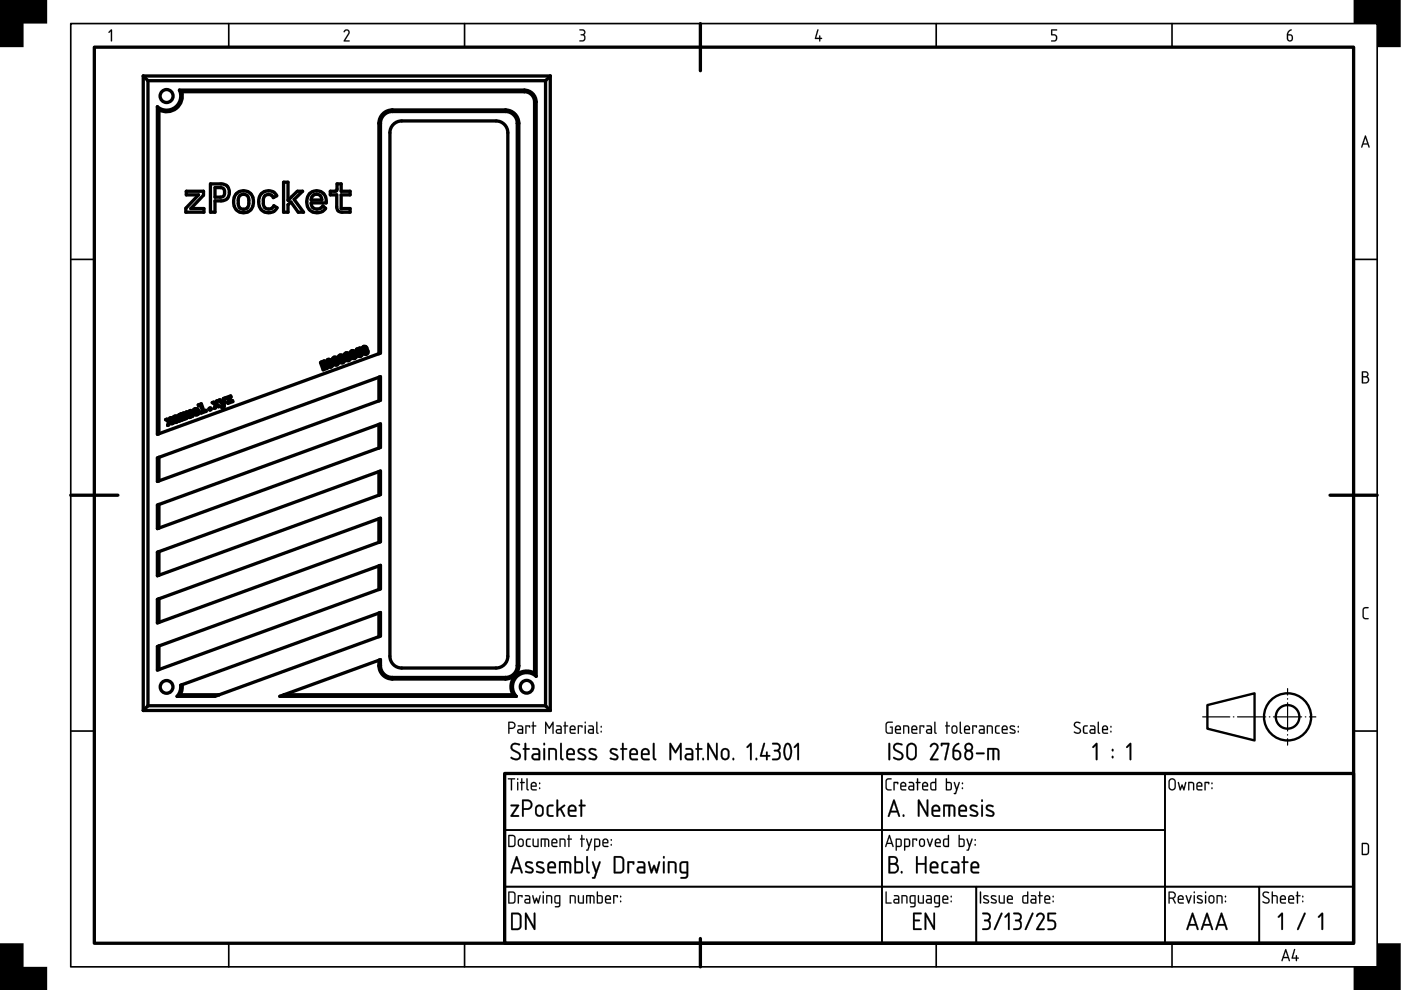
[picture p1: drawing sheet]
<svg xmlns="http://www.w3.org/2000/svg" width="297mm" height="210mm" viewBox="0 0 297 210" stroke-linecap="round" stroke-linejoin="round" font-family="sans-serif">
<g fill="none" stroke="#000" stroke-width=".7">
<path d="M20 10h267v190h-267zM30.4 16.1l1 1M30.4 16.1v134.5M30.4 16.1h86.3M31.4 17.1v132.5M31.4 17.1h84.3M38 19.1a3 3 0 0 1-.9 3.7 3 3 0 0 1-3.7-.2M38 19.1l.5 .3M38 19.1h73.2M38.5 19.4a3.3 3.3 0 0 1-1.1 3.6 3.3 3.3 0 0 1-3.7 .3M38.5 19.4h72.7M111.2 19.1a2.5 2.5 0 0 1 2.5 2.5"/>
<path d="M111.2 19.4a2.17 2.17 0 0 1 2.1 2.2M111.2 19.1v.3M115.7 17.1v132.5M116.7 16.1v134.5M116.7 16.1l-1 1M148.5 5v10M33.4 22.6l.3 .7M33.4 22.6v69.5l47.3-17.2v-48.8M33.7 23.3v68.7M44.6 39h2.3a1.8 1.8 0 0 1 1.7 1.8 1.8 1.8 0 0 1-1.7 1.8h-1.3v2.4h-1zM45.6 39.8h1.1a1.01 1.01 0 0 1 .9 1.5l-.5 .5h-1.5zM60.1 38.6h1v3.9l2-2h1.1l-1.8 1.8 2 2.7h-1.2l-1.5-2.2-.6 .6v1.6h-1z"/>
<path d="M71.5 39h.8v1.5h1.9v.8h-1.9v2.9h1.9v.8h-1.7a1.02 1.02 0 0 1-1.1-1.1v-2.6h-1.4v-.8h1a.38 .38 0 0 0 .5-.4zM80.3 26.1v48.9M80.3 26.1h.4M83.2 23.3a2.83 2.83 0 0 0-2.9 2.8M83.2 23.6a2.5 2.5 0 0 0-2.5 2.5M83.2 23.3h24M83.2 23.6h24M83.2 23.3v.3M83.2 26.6a2.5 2.5 0 0 1 2-1h20a2.5 2.5 0 0 1 2.5 2.5v111a2.5 2.5 0 0 1-2.5 2.5h-20a2.5 2.5 0 0 1-2.5-2.5v-111v-.5zM107.2 23.3a2.83 2.83 0 0 1 2.8 2.8M107.2 23.6a2.5 2.5 0 0 1 2.5 2.5M107.2 23.3v.3"/>
<path d="M109.7 26.1v115M109.7 26.1h.3M110 26.1v115M113.3 21.6v121.1M113.3 21.6h.4M113.7 21.6v121.8M39.5 40.5h3.6v.9l-2.7 2.8h2.8v.8h-3.8v-.8l2.7-2.9h-2.6zM50.1 41.1a2.19 2.19 0 0 1 2.7-.3 2.19 2.19 0 0 1 .9 2.6 2.13 2.13 0 0 1-2.6 1.6 2.13 2.13 0 0 1-1.6-2.6l.2-.6zM50.8 41.5a1.14 1.14 0 0 1 1.3-.2 1.14 1.14 0 0 1 .7 1.1v.7a1.13 1.13 0 0 1-1.2 1.3 1.13 1.13 0 0 1-1.1-1.3v-.9zM55.4 41.1a2.03 2.03 0 0 1 3.3 .4l-.8 .4a1.1 1.1 0 0 0-1.2-.6 1.1 1.1 0 0 0-.9 1.1 1.42 1.42 0 0 0 .8 1.9l.8-.1 .7-.6 .6 .4a2.12 2.12 0 0 1-2.6 .9 2.12 2.12 0 0 1-1.2-2.5l.1-.6zM65.6 41.1a2.1 2.1 0 0 1 2.5-.4 2.1 2.1 0 0 1 1.1 2.3h-3.2a1.31 1.31 0 0 0 1 1.3 1.31 1.31 0 0 0 1.4-.6l.6 .5a2.23 2.23 0 0 1-2.8 .7 2.23 2.23 0 0 1-1.1-2.8zM66.3 41.5a1.11 1.11 0 0 1 1.3-.2 1.11 1.11 0 0 1 .6 1.1h-2.2z"/>
<path d="M68 76.9l.7-.4v.2l-.5 .2 .2 .6 .6-.3v.2l-.6 .2 .2 .6 .8-.3v.2l-.9 .3zM70.1 76.5a.47 .47 0 0 0-.7-.2 .47 .47 0 0 0-.1 .7 .47 .47 0 0 0 .7 0 .34 .34 0 0 1 .3 .4 .34 .34 0 0 1-.3 .3 .34 .34 0 0 1-.3-.3l-.2 .1a.52 .52 0 0 0 .7 .3 .52 .52 0 0 0 .3-.6M70.1 76.5h.1M70.1 76.5l-.1 .1a.26 .26 0 0 0-.3-.2 .26 .26 0 0 0-.2 .3 .26 .26 0 0 0 .3 .1l.4 .1 .3 .3M70.5 77.2h.1M70.7 75.8l.3-.1 .4 .2 .3 .8a.52 .52 0 0 1-.3 .7 .52 .52 0 0 1-.6-.3l-.3-.9zM70.8 76l.3-.1-.1 1.2-.3-.8zM71.3 76l.3 .9-.3 .3h-.2zM71.9 75.4l.4-.2 .4 .2 .3 .9a.52 .52 0 0 1-.3 .6 .52 .52 0 0 1-.7-.3l-.3-.9zM72 75.5l.4-.1-.2 1.2-.3-.7zM72.5 75.6l.3 .9-.3 .3h-.1zM73.2 74.9l.3-.1 .4 .2 .4 .8a.52 .52 0 0 1-.4 .7 .52 .52 0 0 1-.6-.3l-.3-.9z"/>
<path d="M73.3 75.1l.3-.1-.1 1.2-.3-.8zM73.8 75.1l.3 .9-.3 .3h-.1zM74.4 74.5l.4-.2 .4 .2 .3 .8a.52 .52 0 0 1-.3 .7 .52 .52 0 0 1-.7-.3l-.3-.9zM74.5 74.6l.4-.1-.2 1.2-.2-.7zM75 74.6l.4 .9-.4 .4-.1-.1zM75.6 74l.7-.2v.2l-.5 .1 .1 .6a.53 .53 0 0 1 .8 0 .53 .53 0 0 1-.2 .8 .53 .53 0 0 1-.7-.3l.1-.1a.35 .35 0 0 0 .5 .3 .35 .35 0 0 0 .1-.6 .35 .35 0 0 0-.5 0h-.3zM76.8 74.9h.1M76.9 73.6l.4-.2 .4 .2 .3 .8a.52 .52 0 0 1-.3 .7 .52 .52 0 0 1-.7-.3l-.2-.9zM77.1 73.7l.3-.1-.2 1.2-.2-.8zM77.5 73.7l.4 .9-.4 .4-.1-.1zM80.3 80v5M33.7 97v5"/>
<path d="M35.8 89.2l-.4-.3-.3 .1 .6 .4-.2 .8 .3-.1 .1-.6M35.8 89.2l.2-.6 .3-.1-.3 .8 .7 .5-.3 .1-.4-.4M35.8 89.2h.1M36 89.5h-.1M36.8 88.4l.2-.2a.45 .45 0 0 1 .7 .3l.2 .6 .2-.1v.2l-.2 .1-.2-.1a.42 .42 0 0 1-.4 .4 .42 .42 0 0 1-.5-.4 .42 .42 0 0 1 .4-.4l.3-.1a.32 .32 0 0 0-.4-.3 .32 .32 0 0 0-.3 .3l-.2-.1zM37.1 89l.4-.2 .1 .2a.25 .25 0 0 1-.2 .4 .25 .25 0 0 1-.3-.4zM37.7 89.2h.1M37.9 87.9h.2l.1 .2 .4 1-.3 .1zM38.6 87.9a.24 .24 0 0 0-.2-.1 .24 .24 0 0 0-.2 .2M38.7 87.9l.1-.3h.3l.5 1.1-.3 .1-.3-.9-.2-.1-.1 .2 .4 .9-.3 .1-.3-.9h-.3M38.7 87.9h-.1M39.4 87.4l.3-.1 .2 .8a.29 .29 0 0 0 .3 .2 .29 .29 0 0 0 .3-.3l-.3-.9 .2-.1 .5 1.2-.3 .1-.1-.2v.2a.43 .43 0 0 1-.4 .2 .43 .43 0 0 1-.4-.3z"/>
<path d="M40.5 88.1h.1M41.1 86.8a.61 .61 0 0 1 .6-.1 .61 .61 0 0 1 .4 .5l-.8 .3a.38 .38 0 0 0 .4 .2 .38 .38 0 0 0 .3-.3l.2 .1a.68 .68 0 0 1-1 .4 .68 .68 0 0 1-.1-1.1zM41.3 86.9h.4l.1 .2-.6 .2zM41.8 87.1h.1M42 85.8l.7-.2 .5 1.5 .4-.1 .1 .2-1 .4-.1-.2 .4-.2-.5-1.3-.4 .2zM45.7 85.6l-.4-.3-.3 .1 .6 .4-.2 .8 .3-.1 .1-.6M45.7 85.6l.2-.6 .3-.1-.3 .8 .7 .4-.3 .2-.4-.4M45.7 85.6h.1M45.9 85.9h-.1M46.4 84.9l.2-.1 .7 .8v-1.1l.3-.1-.1 1.7-.1 .3-.3 .1-.1-.2 .3-.1v-.3zM47.3 85.6h.1M47.9 84.3l1-.4 .1 .3-.5 1 .8-.3 .1 .2-1.1 .4-.1-.2 .5-1-.7 .2z"/>
<path d="M80.3 90v5M80.3 100v5M80.3 85l.4-.1v-5l-47 17.1M80.3 85l-46.9 17.1v-5l.3-.1M15 105h10M33.4 107.1l47.3-17.2v5l-47.3 17.2zM33.4 117.1l47.3-17.2v5l-47.3 17.2zM33.7 107v5M33.7 117v5M80.3 110v5M80.3 120v5M282 105h10"/>
<path d="M33.4 127.1l47.3-17.2v5l-47.3 17.2zM33.7 127v5M33.7 137v5M80.3 130v5M80.3 140v1.1M80.3 125l.4-.1v-5l-47 17.1M80.3 125l-46.9 17.1v-5l.3-.1M30.4 150.6h86.3M31.4 149.6h84.3M31.4 149.6l-1 1M38.2 147.3l-.6 .3M38.2 147.3h8.3"/>
<path d="M38.6 145.2v.9l-.4 1.2M46.5 147.3l34.2-12.4v-5l-42.4 15.4a3 3 0 0 1-.7 2.3M46.5 147.3l-.9 .3h-8M60.2 147.3h48.6M80.3 141.1a2.83 2.83 0 0 0 2.9 2.9M80.3 141.1h.4M80.7 141.1a2.5 2.5 0 0 0 2.5 2.5M80.7 141.1v-1.2l-21.4 7.7h50.1M83.2 144h24M83.2 143.6h24M83.2 143.6v.4M107.2 143.6v.4"/>
<path d="M108.8 147.3l.6 .3M109.7 141.1a2.5 2.5 0 0 1-2.5 2.5M109.7 141.1h.3M110 141.1a2.83 2.83 0 0 1-2.8 2.9M113.3 142.7l.4 .7M113.3 142.7a3.3 3.3 0 0 0-4 .6 3.3 3.3 0 0 0-.5 4M113.7 143.4a3 3 0 0 0-4.2 .1 3 3 0 0 0-.1 4.1M115.7 149.6l1 1M107 164h180v36h-180zM148.5 199v6"/>
<circle cx="35.3" cy="20.4" r="1.38"/>
<circle cx="44.5" cy="86.7" r=".22"/>
<circle cx="35.3" cy="145.6" r="1.35"/>
<circle cx="111.7" cy="145.6" r="1.35"/>
</g>
<g fill="none" stroke="#000" stroke-width=".35">
<path d="M15 5h277v200h-277zM48.5 5v5M98.5 5v5M198.5 5v5M248.5 5v5M15 55h5M287 55h5M15 155h5M287 155h5M107 164h80v12h-80zM107 176h80v12h-80zM187 176h60v12h-60z"/>
<path d="M187 164h60v12h-60zM247 164h40v24h-40zM48.5 200v5M98.5 200v5M107 188h80v12h-80zM187 188h20v12h-20zM198.5 200v5M207 188h40v12h-40zM247 188h20v12h-20zM248.5 200v5M267 188h20v12h-20z"/>
</g>
<g fill="#000">
<path d="M0 0h10v5h-5v5h-5zM23.5 6.3l.3 .1v2.2l-.2 .2-.1-.2v-2l-.3 .4-.2-.1zM73 6.5a.64 .64 0 0 1 .9-.2 .64 .64 0 0 1 .1 .9l-.8 1.4h.8l.1 .2h-1.2l.9-1.7a.44 .44 0 0 0-.2-.6 .44 .44 0 0 0-.6 .4l-.1-.2zM122.9 6.2a.75 .75 0 0 1 1 .2 .75 .75 0 0 1-.1 1 .82 .82 0 0 1 .2 1.1 .82 .82 0 0 1-1.2 .2l.1-.1a.76 .76 0 0 0 1-.7l-.1-.3-.7-.1v-.2a.47 .47 0 0 0 .7-.2 .47 .47 0 0 0-.2-.6l-.7-.1zM173.3 6.2l.2 .2-.5 1.6h.7l.1-.5 .1 .5 .4 .2-.4 .1-.1 .5-.1-.5-.9-.1zM222.9 6.3l1.1-.1 .1 .1-.1 .2h-.9v.8a.8 .8 0 0 1 1 .5 .8 .8 0 0 1-.6 1l-.6-.1 .6-.1a.54 .54 0 0 0 .4-.6 .54 .54 0 0 0-.5-.5h-.5zM287 0h10v10h-5v-5h-5zM289.1 128.9l.3-.2h.7v.2l-.7 .1-.2 .2-.1 1.5 .3 .3h.7v.3h-.8l-.4-.4v-1.6zM0 200h5v5h5v5h-10zM292 200h5v10h-10v-5h5z"/>
<path d="M23.5 6.3l.3 .1v2.2l-.2 .2-.1-.2v-2l-.3 .4-.2-.1zM23.5 6.3l-.5 .6h.2l.3-.3 .1 2.2 .1-2.4z"/>
<path d="M73 6.4l.3-.2h.4l.3 .3 .2 .4-1 1.6h.8l.1 .3h-1.1l-.2-.2 1-1.5v-.5a.52 .52 0 0 0-.8 .3l-.2-.2zM73.1 6.3l-.2 .4h.2a.41 .41 0 0 1 .6-.2 .41 .41 0 0 1 .1 .6l-.9 1.7h1.2l-.1-.2h-.8l.8-1.4a.63 .63 0 0 0-.1-.8 .63 .63 0 0 0-.8-.1z"/>
<path d="M122.9 6.2h.8l.2 .2a.62 .62 0 0 1-.1 1h.1a.84 .84 0 0 1 .1 1.2 .84 .84 0 0 1-1.2 .1l1-.3a.6 .6 0 0 0 0-.7 .6 .6 0 0 0-.7-.2v-.2a.49 .49 0 0 0 .6-.1 .49 .49 0 0 0 .1-.6l-.9-.2zM122.9 6.3v.1l.9 .2 .1 .3-.1 .2-.7 .3 .7 .2a.63 .63 0 0 1 0 .8 .63 .63 0 0 1-.8 .2l-.2 .1a.81 .81 0 0 0 1.2-.2 .81 .81 0 0 0-.2-1.1 .71 .71 0 0 0 .1-1 .71 .71 0 0 0-.9-.2z"/>
<path d="M173.3 6.2l.2 .2-.5 1.6h.7l.1-.5 .1 .5 .4 .2-.4 .1-.1 .5-.1-.5h-.8l-.2-.1zM173.3 6.2l-.5 2 .9 .1 .1 .5 .1-.5 .4-.1-.4-.2v-.4h-.2v.4h-.7l.5-1.6z"/>
<path d="M222.9 6.2h1.1l.2 .1-.2 .2h-.9v.8h.6l.4 .4v.6l-.1 .3-.5 .2-.7-.1 .7-.2a.52 .52 0 0 0 .4-.5 .52 .52 0 0 0-.5-.5h-.5zM222.9 6.3v1.2l.9 .1 .1 .6-.2 .3-.8 .2 .6 .1a.79 .79 0 0 0 .6-1 .79 .79 0 0 0-1-.5v-.9l1-.1z"/>
<path d="M273.1 6.6l.6-.4 .1 .2a.79 .79 0 0 0-.6 .9 .75 .75 0 0 1 1 .8 .75 .75 0 0 1-1.2 .5l-.2-.4a1.82 1.82 0 0 1 .3-1.6zM273.1 7.5v.7a.4 .4 0 0 0 .4 .4 .4 .4 0 0 0 .4-.4l-.1-.6z"/>
<path d="M273.1 6.6l.8-.4v.2l-.5 .3-.3 .6h.6l.3 .2a1 1 0 0 1-.1 1.2v-.1a.62 .62 0 0 1-.9 0l-.2-.4a1.84 1.84 0 0 1 .3-1.6zM273.1 6.6h.1a1.89 1.89 0 0 0-.3 1.8 .69 .69 0 0 0 1 .3 .69 .69 0 0 0 .2-1l-.4-.4h-.6l.1-.5 .6-.4v-.1zM273.1 7.5l.1 1 .6-.1a.59 .59 0 0 0-.3-.9zM273.1 7.5l.7 .1a.51 .51 0 0 1 .1 .7 .51 .51 0 0 1-.7 .2z"/>
<path d="M289.4 28.7l.2 .1 .8 2.3-.1 .2-.3-.7h-1l-.2 .7-.2-.1zM289.4 28.8l-.8 2.4h.2l.2-.6h1l.3 .7 .1-.2-.8-2.3zM289.5 29.2l-.4 1.2h.8zM289.5 29.2l.4 1.2h-.8z"/>
<path d="M289.4 28.7l.2 .1 .8 2.3-.1 .2-.3-.7h-1l-.2 .7-.2-.1zM289.5 29.2l-.4 1.2h.8z"/>
<path d="M288.8 78.8l.6-.1a.65 .65 0 0 1 .7 .4 .65 .65 0 0 1-.2 .8 .77 .77 0 0 1 .4 .8 .77 .77 0 0 1-.7 .6h-.8zM289 80v1.1h.5a.52 .52 0 0 0 .5-.6 .52 .52 0 0 0-.5-.5zM289 79v.8h.5a.39 .39 0 0 0 .4-.4 .39 .39 0 0 0-.4-.4z"/>
<path d="M288.8 78.7h.8l.3 .1a.62 .62 0 0 1 0 1.1 .78 .78 0 0 1 .4 .8 .78 .78 0 0 1-.7 .6h-.9zM288.8 78.8v2.4l.8 .1a.76 .76 0 0 0 .7-.6 .76 .76 0 0 0-.4-.8 .63 .63 0 0 0 .2-.8 .63 .63 0 0 0-.7-.4zM289 80v1.1l.9-.2 .1-.4-.1-.3zM289 80h.5a.54 .54 0 0 1 .6 .5 .54 .54 0 0 1-.6 .6h-.5zM289 79v.8l.5-.1a.37 .37 0 0 0 .4-.3 .37 .37 0 0 0-.4-.4zM289 79h.5a.41 .41 0 0 1 .4 .4 .41 .41 0 0 1-.4 .4h-.5z"/>
<path d="M289.1 128.9a1.02 1.02 0 0 1 1.1-.1l-.2 .2h-.6l-.2 .3v1.5l.2 .2 .8 .1-.1 .2h-.8l-.4-.3v-1.7zM289.1 128.9l-.2 .4v1.6l.4 .3h.8v-.1l-.7-.1-.3-.3v-1.5l.3-.2 .7-.1v-.2h-.7z"/>
<path d="M108 153.3v1h.6a.52 .52 0 0 0 .4-.6 .52 .52 0 0 0-.5-.4zM107.8 153h.1a1.18 1.18 0 0 1 1.2 .3 .78 .78 0 0 1 .1 .8 .78 .78 0 0 1-.6 .5h-.6v.8l-.2 .1zM110 154.9l-.1 .3 .2 .1h.6v-.5zM109.8 153.8h.8l.3 .5v1.3h-.8a.52 .52 0 0 1-.5-.5 .52 .52 0 0 1 .5-.5h.6v-.4l-.9-.2zM111.4 153.8l1 .1-.1 .4-.1-.3h-.6v1.5l-.1 .1-.1-.2zM113 153l.2 .1v.7l.5 .1-.5 .1v1.5l-.1 .1-.2-.1v-1.5l-.2-.1 .2-.1zM115.6 153l.2 .1 .7 1.1 .6-1.1 .3-.1v2.6l-.3-.2v-1.8l-.6 1-.7-1v1.8l-.2 .2zM118.1 154.9v.3l.1 .1h.6v-.5zM118 153.8h.8l.3 .5v1.3h-.8a.52 .52 0 0 1-.5-.5 .52 .52 0 0 1 .5-.5h.5v-.4l-.8-.2zM119.7 153l.2 .1v.7l.6 .1-.6 .1v1.5l-.1 .1-.1-.1v-1.5l-.3-.1 .3-.1zM121.1 154.2l-.1 .4h.8l-.2-.5zM121 153.9a.64 .64 0 0 1 .8 0 .64 .64 0 0 1 .1 .9h-.9l.1 .5 1 .2-.8 .1a1.06 1.06 0 0 1-.3-1.7zM122.5 153.8l1 .1-.1 .4-.1-.3h-.6v1.5l-.1 .1-.1-.2zM124 153.8l.2 .1v1.5l-.1 .2-.1-.2zM123.9 153.2a.2 .2 0 0 1 .4 0 .2 .2 0 0 1-.4 0zM125 154.9l-.1 .3 .2 .1h.6v-.5zM124.8 153.8h.8l.3 .5v1.3h-.8a.52 .52 0 0 1-.5-.5 .52 .52 0 0 1 .5-.5h.6l-.1-.4-.8-.2zM126.4 153l.3 .2v2l.2 .3-.1 .1-.3-.1-.1-.3zM127.4 155h.2v.3h-.2zM127.4 154h.2v.2h-.2z"/>
<path d="M108 153.3v1h.6a.51 .51 0 0 0 .4-.6 .51 .51 0 0 0-.5-.4zM108 153.2h.5a.54 .54 0 0 1 .6 .5 .54 .54 0 0 1-.5 .6h-.6zM107.8 153h.1a1.2 1.2 0 0 1 1.2 .3 .78 .78 0 0 1 .2 .8 .78 .78 0 0 1-.7 .5h-.6v.8l-.2 .2zM107.8 153.1l.1 2.5 .1-1.1a1.08 1.08 0 0 0 1.2-.3 .77 .77 0 0 0-.6-1.2zM110 154.9l.1 .4h.6v-.5zM109.9 154.9l.8-.1v.6l-.7-.1zM109.8 153.8h.8l.3 .5v1.3h-.8a.54 .54 0 0 1-.5-.5 .54 .54 0 0 1 .5-.6l.6 .1-.1-.4-.8-.2zM109.8 153.8v.2l.9 .2v.4h-.6a.5 .5 0 0 0-.4 .5 .5 .5 0 0 0 .4 .5l.8-.1v-1.2l-.3-.5zM111.4 153.8h.9l.1 .1-.1 .4-.1-.3h-.6v1.5l-.1 .1-.1-.2zM111.4 153.8l.1 1.8 .1-1.6h.6l.1 .3 .1-.4zM113 153l.2 .1v.7h.4l.1 .1-.5 .1v1.5l-.1 .1-.2-.1v-1.5l-.2-.1 .2-.1zM113 153.1v.7l-.3 .1 .3 .1 .1 1.6 .1-1.6 .5-.1-.5-.1v-.7zM115.6 153l.2 .1 .7 1.1 .6-1.1 .3-.1v2.6l-.3-.2v-1.8l-.6 1-.7-1v1.8l-.2 .2zM115.6 153.1v2.4l.2-.1v-1.9l.7 1 .6-1v1.9l.2 .1v-2.4h-.2l-.6 1.1-.7-1.1zM118.1 154.9l.1 .4h.6v-.5zM118.1 154.9l.8-.1v.6l-.8-.1zM118 153.8h.8l.3 .5v1.3h-.8a.54 .54 0 0 1-.5-.5 .54 .54 0 0 1 .5-.6l.5 .1v-.4l-.8-.2zM118 153.8v.2l.8 .2 .1 .4h-.6a.5 .5 0 0 0-.5 .5 .5 .5 0 0 0 .5 .5l.8-.1v-1.2l-.3-.5zM119.7 153l.2 .1v.7h.4l.2 .1-.6 .1v1.5l-.1 .1-.1-.1v-1.5l-.3-.1 .3-.1zM119.7 153.1v.7l-.3 .1 .3 .1 .1 1.6 .1-1.6 .5-.1-.5-.1v-.7zM121.1 154.2l-.1 .4h.8l-.2-.5zM121.1 154.2a.42 .42 0 0 1 .5-.1 .42 .42 0 0 1 .2 .5h-.8zM121 153.9a.65 .65 0 0 1 .9 0 .65 .65 0 0 1 0 .9h-.9l.1 .5h.8l.2 .2-.2 .1h-.6a1.08 1.08 0 0 1-.3-1.7zM121 154a1.66 1.66 0 0 0-.1 1.4l.4 .2 .7-.1-.9-.2-.1-.3v-.2h1l-.1-.8-.5-.2zM122.5 153.8h.9l.1 .1-.1 .4-.1-.3h-.6l.1 1.5-.2 .1-.1-.2zM122.5 153.8l.1 1.8 .1-1.6h.6l.1 .3 .1-.4zM124 153.8l.2 .1v1.5l-.1 .2-.2-.2zM124 153.8l.1 1.8 .1-1.7zM123.9 153.2a.2 .2 0 0 1 .4 0 .2 .2 0 0 1-.4 0zM124 153v.3h.2v-.3zM125 154.9l.1 .4h.6v-.5zM124.9 154.9l.8-.1v.6l-.7-.1zM124.8 153.8h.8l.3 .5v1.3h-.8a.54 .54 0 0 1-.5-.5 .54 .54 0 0 1 .5-.6l.6 .1-.1-.4-.8-.2zM124.8 153.8v.2l.9 .2v.4h-.6a.5 .5 0 0 0-.4 .5 .5 .5 0 0 0 .4 .5l.8-.1v-1.2l-.3-.5zM126.4 153l.3 .2v2l.2 .3-.1 .1-.3-.1-.1-.3zM126.4 153.1v2.1l.1 .3 .3 .1 .1-.1-.3-.3v-2zM127.4 155h.2v.3h-.2zM127.4 155v.3h.2v-.3zM127.4 153.9h.2v.3h-.2zM127.4 154v.2h.2v-.2z"/>
<path d="M108.5 157.8a1.42 1.42 0 0 1 1.8 .1l-.2 .2a.91 .91 0 0 0-1.5 .4l.4 .4a1.92 1.92 0 0 1 1.4 1.1v.5l-.2 .5a1.47 1.47 0 0 1-2-.4l.2-.1 1.1 .3h.3l.2-.3a.55 .55 0 0 0-.3-.7l-1.3-.9-.2-.5zM108.5 157.8a.91 .91 0 0 0 .3 1.4l.9 .5a.64 .64 0 0 1 .3 1 .64 .64 0 0 1-1 .1l-.6-.3-.1 .1 .1 .2a1.13 1.13 0 0 0 1.3 .4 1.13 1.13 0 0 0 .7-1.2l-.5-.6-.9-.4a.56 .56 0 0 1-.3-.9l.3-.2 1.1 .1 .1-.1-.1-.2-1-.2zM111.2 157.5h.3l.1 .2v.9h.5l.2 .2-.2 .2h-.5v2l-.2 .2-.2-.2v-2l-.3-.1-.1-.1 .1-.2h.3zM111.3 157.6l-.1 1-.3 .2 .3 .1v2.1l.2 .2 .1-.2v-2.1l.8-.1-.2-.2h-.6v-.9zM113.2 160.2l-.1 .4 .2 .2h.9v-.7zM113.1 160.2l1.1-.2v.9l-1.1-.2-.1-.2zM112.9 158.6h1.1l.5 .6v1.9l-.2 .1h-.9a.77 .77 0 0 1-.8-.8 .77 .77 0 0 1 .8-.7h.8l-.1-.5-.2-.2-1-.1zM112.9 158.7v.2l1 .1 .2 .2 .1 .5h-.8a.72 .72 0 0 0-.7 .7 .72 .72 0 0 0 .7 .8l1.1-.1v-1.9l-.5-.5zM115.2 158.6h.3l.1 .2v2.2l-.2 .2-.2-.2zM115.3 158.7l-.1 2.3 .2 .2 .1-.2v-2.2zM115.2 157.8a.26 .26 0 0 1 .5 0 .26 .26 0 0 1-.5 0zM115.3 157.6v.4h.2v-.4zM116.3 158.6h1.1l.5 .2a3.5 3.5 0 0 1 .2 2.3h-.3l-.1-.2-.1-1.8-1-.1v2v.1h-.3zM116.3 158.7v2.4l.3-.1v-2.1h.8l.3 .3v1.7l.2 .3 .2-.3v-1.2a.8 .8 0 0 0-.7-1.1zM118.8 157.5h.3v.2v2.9l.4 .4a.54 .54 0 0 1-.7 0 .54 .54 0 0 1-.1-.7zM118.8 157.6v.1a8.4 8.4 0 0 0 .1 3.3l.4 .2 .2-.2-.4-.4v-2.9zM120.5 159.2l-.1 .5h1.1l-.1-.5a.61 .61 0 0 0-.9 0zM120.5 159.2a.59 .59 0 0 1 .8-.2 .59 .59 0 0 1 .2 .7h-1.1zM120.4 158.8a.94 .94 0 0 1 1.2 0 .94 .94 0 0 1 .1 1.3h-1.3l.2 .7h1.1l.2 .2-.2 .2h-.9a.92 .92 0 0 1-.8-1.2 1.08 1.08 0 0 1 .4-1.2zM120.4 158.9a2.22 2.22 0 0 0-.1 2.1l.5 .2h.9l.2-.2-.2-.1-1.1-.1-.2-.4v-.4h1.4v-.7l-.1-.4-.7-.3zM122.6 158.8a1.2 1.2 0 0 1 1.5 .1l-.2 .3a.81 .81 0 0 0-1.1 .1l.2 .2 .9 .4a.68 .68 0 0 1 .4 .9 .68 .68 0 0 1-.9 .4l-.9-.3 .1-.3 1 .2 .3-.1v-.3l-1.1-.5a.68 .68 0 0 1-.2-1.1zM122.6 158.8l-.1 .4 .1 .5 1.1 .5 .3 .3a.8 .8 0 0 1-1.3 .2h-.2l.1 .3 1 .2 .4-.1a.61 .61 0 0 0 .3-.6 .61 .61 0 0 0-.4-.5l-.9-.5-.2-.2a.62 .62 0 0 1 1-.2h.2v-.3l-.9-.2zM124.9 158.8a1.2 1.2 0 0 1 1.6 .1l-.2 .3a.81 .81 0 0 0-1.1 .1l.1 .2 .9 .4a.68 .68 0 0 1 .4 .9 .68 .68 0 0 1-.9 .4l-.9-.3 .1-.3 1 .2 .3-.1v-.3l-1-.5a.68 .68 0 0 1-.3-1.1zM125 158.8l-.2 .4 .2 .5 1 .5 .3 .3a.8 .8 0 0 1-1.3 .2h-.2l.1 .3 1.1 .2 .3-.1a.61 .61 0 0 0 .3-.6 .61 .61 0 0 0-.4-.5l-.9-.5-.2-.2a.62 .62 0 0 1 1-.2h.3l-.1-.3-.9-.2zM129.4 158.8a1.2 1.2 0 0 1 1.6 .1l-.2 .3a.81 .81 0 0 0-1.1 .1l.1 .2 .9 .4a.68 .68 0 0 1 .4 .9 .68 .68 0 0 1-.9 .4l-.9-.3 .1-.3 1 .2 .3-.1v-.3l-1-.5a.68 .68 0 0 1-.3-1.1zM129.5 158.8l-.2 .4 .2 .5 1 .5 .3 .3a.8 .8 0 0 1-1.3 .2h-.2l.1 .3 1.1 .2 .3-.1a.61 .61 0 0 0 .3-.6 .61 .61 0 0 0-.4-.5l-.9-.5-.2-.2a.62 .62 0 0 1 1-.2h.3l-.1-.3-.9-.2zM131.9 157.5h.3l.1 .2-.1 .9h.6l.2 .2-.2 .2h-.6l.1 2-.2 .2-.2-.2v-2l-.4-.1v-.1v-.2h.4zM131.9 157.6v1l-.4 .2 .4 .1v2.1l.2 .2 .1-.2v-2.1l.8-.1-.2-.2h-.6v-.9zM133.9 159.2l-.1 .5h1.1l-.1-.5a.61 .61 0 0 0-.9 0zM133.9 159.2a.59 .59 0 0 1 .7-.2 .59 .59 0 0 1 .3 .7h-1.1zM133.7 158.8a.94 .94 0 0 1 1.3 0 .94 .94 0 0 1 .1 1.3h-1.3l.2 .7h1l.3 .2-.2 .2h-.9a.92 .92 0 0 1-.8-1.2 1.08 1.08 0 0 1 .3-1.2zM133.8 158.9a2.22 2.22 0 0 0-.2 2.1l.6 .2h.9l.1-.2-.2-.1-1.1-.1-.1-.4v-.4h1.4v-.7l-.2-.4-.6-.3zM136.4 159.2l-.1 .5h1.1l-.1-.5a.61 .61 0 0 0-.9 0zM136.4 159.2a.59 .59 0 0 1 .7-.2 .59 .59 0 0 1 .3 .7h-1.2zM136.2 158.8a.94 .94 0 0 1 1.3 0 .94 .94 0 0 1 .1 1.3h-1.3l.1 .7h1.1l.3 .2-.3 .2h-.9a.92 .92 0 0 1-.7-1.2 1.08 1.08 0 0 1 .3-1.2zM136.2 158.9a2.22 2.22 0 0 0-.1 2.1l.5 .2h.9l.2-.2-.2-.1-1.1-.1-.2-.4v-.4h1.5v-.7l-.2-.4-.7-.3zM138.5 157.5h.3v.2v2.9l.4 .4a.54 .54 0 0 1-.7 0 .54 .54 0 0 1-.1-.7zM138.5 157.6l-.1 .1a8.4 8.4 0 0 0 .2 3.3l.4 .2 .1-.2-.3-.4v-2.9zM142 157.5l.3 .1 .9 1.6 1-1.6 .3-.1v3.6h-.3l-.1-.1v-2.7l-.9 1.5-.9-1.4v2.6v.2h-.3zM142 157.6v3.5h.2l.1-.1v-2.8l.9 1.5 1-1.5v2.8v.1h.3v-3.5h-.3l-1 1.6-.9-1.6zM145.6 160.2v.4l.1 .2h.9v-.7zM145.6 160.2l1-.2v.9l-1-.2-.1-.2zM145.4 158.6h1.1l.5 .6v1.9l-.2 .1h-1a.77 .77 0 0 1-.7-.8 .77 .77 0 0 1 .8-.7h.7v-.5l-.2-.2-1-.1zM145.4 158.7v.2l1 .1 .2 .2v.5h-.7a.72 .72 0 0 0-.7 .7 .72 .72 0 0 0 .6 .8l1.1-.1v-1.9l-.4-.5zM147.8 157.5h.3l.1 .2v.9h.5l.2 .2-.2 .2h-.5v2l-.2 .2-.2-.2v-2l-.3-.1-.1-.1 .1-.2h.3zM147.9 157.6l-.1 1-.3 .2 .3 .1v2.1l.2 .2 .1-.2v-2.1l.8-.1-.2-.2h-.6v-.9zM148.9 160.7h.3v.4l-.2 .1zM149 160.8v.3h.2v-.3zM150 157.5l.3 .1 1.5 2.7v-2.6v-.2h.3v3.6h-.3l-1.5-2.7v2.6v.1h-.3zM150 157.6v3.5l.3-.1v-2.7l1.5 2.7 .3 .1v-3.5l-.3 .1v2.7l-1.5-2.8zM153.4 159.1l-.2 .3v.9a.58 .58 0 0 0 .9 .4l.2-.5-.1-.9-.4-.3zM153.4 159.1l.4-.2 .4 .2 .1 .3v.8a.59 .59 0 0 1-.5 .7 .59 .59 0 0 1-.6-.6v-1zM153.2 158.8a.94 .94 0 0 1 1.5 .6 1.54 1.54 0 0 1-.3 1.6l-.7 .2-.6-.2a1.81 1.81 0 0 1 .1-2.2zM153.2 158.8l-.3 .7a1.4 1.4 0 0 0 .4 1.5 .89 .89 0 0 0 1.3-.7v-1.1l-.2-.3-.7-.3zM155.3 160.7h.3v.4l-.2 .1zM155.4 160.8v.3h.2v-.3zM159 157.6l.2-.1 .2 .2v3.3l-.2 .2-.2-.2v-2.9l-.5 .5-.2-.2zM159 157.6l-.7 .8 .3 .1 .4-.5v3l.2 .2 .2-.2v-3.3l-.1-.1zM160.2 160.7h.3v.4l-.2 .1zM160.2 160.8v.3h.3v-.3zM161.9 157.5h.3v.2l-.7 2.4h.9v-.5l.2-.3 .2 .3v.5h.3l.2 .2-.2 .2-.3-.1v.6l-.2 .2-.2-.2v-.6l-1.1 .1-.2-.2zM161.9 157.5l-.8 2.8 .2 .1h1.1v.6l.2 .2 .1-.2v-.6l.6-.1-.2-.2h-.4v-.7h-.2l-.1 .7h-.9l.7-2.4-.1-.1zM163.7 157.5h1.2l.4 .3a.88 .88 0 0 1-.2 1.4l.1-.1a1.2 1.2 0 0 1 .2 1.7 1.2 1.2 0 0 1-1.7 .2l.2-.2 1.1-.1a.88 .88 0 0 0 0-1 .88 .88 0 0 0-.9-.4v-.3h.2a.61 .61 0 0 0 .7-.2 .61 .61 0 0 0 0-.8l-1.3-.2zM163.8 157.6v.2h.8a.56 .56 0 0 1 .6 .4 .56 .56 0 0 1-.2 .6l-.9 .3 .9 .4a.9 .9 0 0 1 0 1.2 .9 .9 0 0 1-1.1 .2l-.2 .1a1.15 1.15 0 0 0 1.6-.2 1.15 1.15 0 0 0-.2-1.6 .93 .93 0 0 0 .3-1.2 .93 .93 0 0 0-1.1-.5zM166.9 157.9l-.4 1.3a2.09 2.09 0 0 0 .5 1.6l.3-.2 .2-.5v-1.2l-.3-.9zM166.8 157.9l.2-.1a2.19 2.19 0 0 1 .6 2l-.3 .8-.4 .2-.3-.5-.2-1 .1-.8zM166.6 157.6l.4-.1 .5 .3a2.91 2.91 0 0 1-.3 3.4h-.4l-.3-.3-.4-1.1 .1-1.3zM166.6 157.7a2.82 2.82 0 0 0 .2 3.4h.6l.2-.4 .3-.9-.1-1.2a.82 .82 0 0 0-.3-.9 .82 .82 0 0 0-.9 0zM169 157.6l.2-.1 .2 .2v3.3l-.2 .2-.2-.2 .1-2.9-.5 .5-.3-.2zM169 157.6l-.7 .8 .3 .1 .5-.5v3l.1 .2 .2-.2v-3.3l-.1-.1z"/>
<path d="M108.5 157.8a1.41 1.41 0 0 1 1.8 .1l-.2 .1a.92 .92 0 0 0-1.5 .5l.4 .5a1.9 1.9 0 0 1 1.4 1 1.07 1.07 0 0 1-.5 1.1 1.07 1.07 0 0 1-1.3-.1l-.3-.3 .1-.2a1.19 1.19 0 0 0 1.7 0 .58 .58 0 0 0-.4-.8l-1.3-.8-.2-.5zM111.3 157.6h.2l.1 .1v.9h.5l.2 .2-.2 .2h-.5v2l-.2 .2-.2-.2v-2l-.4-.2 .4-.2zM113.1 160.2v.4l.2 .2h.9v-.7zM112.9 158.6h1.1l.5 .6v1.9l-.2 .1h-.9a.74 .74 0 0 1-.7-.8 .74 .74 0 0 1 .7-.7h.8l-.1-.5-.2-.2-1-.1zM115.2 158.7h.3l.1 .1v2.2l-.2 .2-.2-.2zM115.2 157.8a.25 .25 0 0 1 .5 0 .25 .25 0 0 1-.5 0zM116.3 158.6a1.44 1.44 0 0 1 1.8 .5v1.8l-.2 .3-.2-.3v-1.7l-.3-.2h-.8v2l-.2 .2a3.9 3.9 0 0 1-.1-2.6zM118.8 157.6h.3v.1v2.9l.4 .4a.52 .52 0 0 1-.7 0 .52 .52 0 0 1 0-.7zM120.5 159.2l-.1 .5h1.1a.58 .58 0 0 0-.2-.7 .58 .58 0 0 0-.8 .2zM120.4 158.8a.92 .92 0 0 1 1.2 0 .92 .92 0 0 1 .1 1.3h-1.3l.2 .7h1.1l.2 .2-.2 .2h-.9a.89 .89 0 0 1-.8-1.2 1.14 1.14 0 0 1 .4-1.2zM122.6 158.8a1.2 1.2 0 0 1 1.5 .1l-.2 .2-.6-.1a.34 .34 0 0 0-.4 0 .34 .34 0 0 0 0 .4l1 .5a.71 .71 0 0 1 .3 1 .71 .71 0 0 1-1 .2l-.7-.2v-.2h.2a.78 .78 0 0 0 1.2-.2l-.2-.2-.9-.5a.66 .66 0 0 1-.2-1zM125 158.8a1.2 1.2 0 0 1 1.4 .1l-.1 .2-.6-.1a.34 .34 0 0 0-.4 0 .34 .34 0 0 0-.1 .4l1 .5a.71 .71 0 0 1 .3 1 .71 .71 0 0 1-1 .2l-.7-.2v-.2h.2a.78 .78 0 0 0 1.3-.2l-.3-.2-.8-.5a.66 .66 0 0 1-.2-1zM129.5 158.8a1.2 1.2 0 0 1 1.4 .1l-.1 .2-.6-.1a.34 .34 0 0 0-.4 0 .34 .34 0 0 0-.1 .4l1 .5a.71 .71 0 0 1 .3 1 .71 .71 0 0 1-1 .2l-.7-.2v-.2h.2a.78 .78 0 0 0 1.3-.2l-.3-.2-.8-.5a.66 .66 0 0 1-.2-1zM131.9 157.6h.3v.1v.9h.6l.2 .2-.2 .2h-.6v2l-.1 .2-.2-.2v-2l-.4-.2 .4-.2zM133.9 159.2l-.1 .5h1.1a.58 .58 0 0 0-.3-.7 .58 .58 0 0 0-.7 .2zM133.7 158.8a.92 .92 0 0 1 1.3 0 .92 .92 0 0 1 .1 1.3h-1.3l.2 .7h1l.3 .2-.2 .2h-.9a.89 .89 0 0 1-.8-1.2 1.14 1.14 0 0 1 .3-1.2zM136.4 159.2l-.1 .5h1.1a.58 .58 0 0 0-.3-.7 .58 .58 0 0 0-.7 .2zM136.2 158.8a.92 .92 0 0 1 1.2 0 .92 .92 0 0 1 .2 1.3h-1.3l.1 .7h1.1l.2 .2-.2 .2h-.9a.89 .89 0 0 1-.7-1.2 1.14 1.14 0 0 1 .3-1.2zM138.5 157.6h.2l.1 .1v2.9l.4 .4a.52 .52 0 0 1-.7 0 .52 .52 0 0 1-.1-.7zM142 157.6h.3l.9 1.6 1-1.6h.3v3.5h-.3v-.1v-2.7l-1 1.4-.9-1.4v2.7l-.1 .1h-.2zM145.6 160.2l-.1 .4 .2 .2h.9v-.7zM145.4 158.6h1.1l.5 .6v1.9l-.2 .1h-1a.74 .74 0 0 1-.7-.8 .74 .74 0 0 1 .8-.7h.7v-.5l-.2-.2-1-.1zM147.9 157.6h.2l.1 .1v.9h.5l.2 .2-.2 .2h-.5v2l-.2 .2-.2-.2v-2l-.3-.2 .3-.2zM148.9 160.7h.3v.4h-.3zM150 157.6h.3l1.5 2.7v-2.6l.1-.2h.2v3.6l-.3-.1-1.5-2.6v2.6v.1h-.3zM153.4 159.1l-.2 .3v.9a.57 .57 0 0 0 .6 .5 .57 .57 0 0 0 .5-.6v-.8l-.2-.3-.3-.1zM153.2 158.8a.92 .92 0 0 1 1.5 .6 1.51 1.51 0 0 1-.3 1.5 .92 .92 0 0 1-1 .2 .92 .92 0 0 1-.6-.8l.1-1.1zM155.3 160.7h.3v.4h-.3zM159 157.6l.2-.1 .2 .2v3.3l-.2 .2-.2-.2v-2.9l-.5 .5-.2-.2zM160.2 160.7h.3v.4h-.3zM161.9 157.5h.3v.2l-.7 2.4h.9v-.5l.2-.3 .2 .3v.5h.3l.2 .2-.5 .1v.6l-.2 .2-.2-.2v-.6h-1.1l-.2-.1zM163.7 157.5a1.21 1.21 0 0 1 1.8 .9l-.4 .8a1.18 1.18 0 0 1 .2 1.6 1.18 1.18 0 0 1-1.6 .2l.2-.2a.88 .88 0 0 0 1-.1 .88 .88 0 0 0 .3-.9l-.4-.5h-.7v-.3a.67 .67 0 0 0 .9-.2 .67 .67 0 0 0-.1-.9l-1.2-.1zM166.9 157.9l-.4 1.3a2.07 2.07 0 0 0 .5 1.6 2.3 2.3 0 0 0 .5-2.2l-.3-.6zM166.6 157.6a.84 .84 0 0 1 .9 .1 .84 .84 0 0 1 .3 .8l.1 1a2.1 2.1 0 0 1-.7 1.7h-.2a1.53 1.53 0 0 1-.9-1.7l.2-1.3zM169 157.6l.2-.1 .2 .2v3.3l-.2 .2-.2-.2v-2.9l-.4 .5-.3-.2z"/>
<path d="M187.9 153.2l.5-.2h.9l-.1 .3h-.9l-.3 .4v1.2l.2 .4h.9v-1l-.5-.1 .2-.2 .5 .1v1.5h-1.1l-.4-.3-.1-1.7zM188 153.2l-.2 .4 .1 1.7 .4 .3 .9-.1 .1-1.4-.6 .1 .4 .1v1.1l-.9-.1-.2-.4v-1.2l.2-.4 1-.1 .1-.2h-.9zM190.1 154.2l-.1 .4h.8l-.2-.5zM190.1 154.2a.42 .42 0 0 1 .5-.1 .42 .42 0 0 1 .2 .5h-.8zM190 153.9a.66 .66 0 0 1 .8 0 .66 .66 0 0 1 .1 .9h-.9l.1 .5h.8l.2 .2-.2 .1h-.6a1.08 1.08 0 0 1-.3-1.7zM190 154a1.66 1.66 0 0 0-.1 1.4l.4 .2 .7-.1-.9-.2-.1-.3v-.2h1l-.1-.8-.5-.2zM191.5 153.8h.8l.3 .1 .2 .4-.1 1.3-.2-.2-.1-1.3-.7-.1v1.4l-.2 .2zM191.5 153.8v1.7l.2-.1v-1.4l.8 .1v1.3l.2 .1a1.66 1.66 0 0 0-.2-1.7zM193.5 154.2v.4h.7l-.2-.5zM193.5 154.2a.42 .42 0 0 1 .6-.1 .42 .42 0 0 1 .1 .5h-.8zM193.4 153.9a.66 .66 0 0 1 .9 0 .66 .66 0 0 1 .1 .9h-.9l.1 .5h.7l.2 .2-.2 .1h-.6a1.08 1.08 0 0 1-.3-1.7zM193.4 154a1.67 1.67 0 0 0 0 1.4l.3 .2 .8-.1-.9-.2-.2-.3v-.2h1.1l-.2-.8-.4-.2zM195 153.8h.8l.2 .1-.1 .4-.2-.3h-.5v1.5l-.1 .1-.2-.2zM195 153.8l.1 1.8 .1-1.6h.5l.2 .3 .1-.4zM196.7 154.9v.4h.6v-.5zM196.6 154.9l.8-.1v.6l-.8-.1zM196.5 153.8h.8l.3 .5v1.3h-.8a.54 .54 0 0 1-.5-.5 .54 .54 0 0 1 .5-.6l.5 .1v-.4l-.8-.2zM196.5 153.8v.2l.8 .2 .1 .4h-.6a.5 .5 0 0 0-.5 .5 .5 .5 0 0 0 .5 .5l.8-.1v-1.2l-.3-.5zM198.1 153l.3 .2v2l.2 .3-.1 .1-.3-.1-.1-.3zM198.1 153.1v2.1l.1 .3 .3 .1 .1-.1-.3-.3v-2zM200.7 153l.2 .1v.7h.4l.1 .1-.5 .1v1.5l-.1 .1-.2-.1v-1.5l-.2-.1 .2-.1zM200.7 153.1v.7l-.3 .1 .3 .1 .1 1.6 .1-1.6 .5-.1-.5-.1v-.7zM202.1 154.1l-.1 1 .3 .2h.3l.1-1-.2-.2zM202.1 154.1l.3-.1 .2 .1 .2 .8a.42 .42 0 0 1-.4 .5 .42 .42 0 0 1-.5-.4zM201.9 153.9h.1a.64 .64 0 0 1 .6-.1 .64 .64 0 0 1 .4 .6v.7l-.3 .4h-.7l-.3-.6a.97 .97 0 0 1 .2-1zM202 153.9l-.2 .3-.1 .7a.62 .62 0 0 0 .7 .7 .62 .62 0 0 0 .6-.6l-.2-1-.5-.2zM203.5 153l.2 .2v2l.3 .3-.1 .1-.3-.1-.1-.3zM203.5 153.1v2.1l.1 .3 .3 .1 .1-.1-.3-.3v-2zM204.7 154.2l-.1 .4h.8l-.2-.5zM204.7 154.2a.42 .42 0 0 1 .5-.1 .42 .42 0 0 1 .2 .5h-.8zM204.6 153.9a.65 .65 0 0 1 .9 0 .65 .65 0 0 1 .1 .9h-1l.2 .5h.7l.2 .2-.2 .1h-.6a1.08 1.08 0 0 1-.3-1.7zM204.6 154a1.66 1.66 0 0 0-.1 1.4l.4 .2 .8-.1-1-.2-.1-.3v-.2h1l-.1-.8-.5-.2zM206.1 153.8h.9l.2 .1-.2 .4-.1-.3h-.5v1.5l-.2 .1-.1-.2zM206.2 153.8v1.8l.2-1.6h.5l.1 .3 .1-.4zM207.8 154.9l.1 .4h.6v-.5zM207.8 154.9l.7-.1v.6l-.7-.1zM207.6 153.8h.9l.3 .5v1.3h-.8a.54 .54 0 0 1-.5-.5 .54 .54 0 0 1 .5-.6l.5 .1v-.4l-.9-.2zM207.7 153.8v.2l.8 .2v.4h-.5a.5 .5 0 0 0-.5 .5 .5 .5 0 0 0 .5 .5l.7-.1 .1-1.2-.3-.5zM209.2 153.8h.8l.4 .1 .1 .4v1.3l-.3-.2v-1.3l-.7-.1v1.4l-.3 .2zM209.3 153.8v1.7l.1-.1v-1.4l.8 .1 .1 1.3 .2 .1a1.66 1.66 0 0 0-.3-1.7zM211.1 153.9l.2-.1h.7v.2h-.5a.77 .77 0 0 0 0 1.3l.5 .1v.2h-.8l-.2-.3-.1-1zM211.1 153.9a1.36 1.36 0 0 0 .2 1.6h.7l-.7-.2a.88 .88 0 0 1 .2-1.3h.4v-.2zM212.7 154.2l-.1 .4h.8l-.2-.5zM212.7 154.2a.42 .42 0 0 1 .5-.1 .42 .42 0 0 1 .2 .5h-.8zM212.6 153.9a.65 .65 0 0 1 .9 0 .65 .65 0 0 1 0 .9h-.9l.1 .5h.8l.2 .2-.2 .1h-.6a1.08 1.08 0 0 1-.3-1.7zM212.6 154a1.66 1.66 0 0 0-.1 1.4l.4 .2 .7-.1-.9-.2-.1-.3v-.2h1l-.1-.8-.5-.2zM214.2 153.9a.62 .62 0 0 1 1 .2l-.7-.1-.2 .2 .8 .5a.48 .48 0 0 1 .2 .7 .48 .48 0 0 1-.6 .2l-.6-.2v-.2l.8 .1 .2-.2-.9-.5-.2-.4zM214.2 153.9l-.1 .3 .1 .3 .9 .6a.89 .89 0 0 1-1 .2l.1 .2 .7 .1 .4-.3-.1-.5-.8-.4a.32 .32 0 0 1 .2-.4 .32 .32 0 0 1 .4 .1h.2l-.1-.2-.6-.1zM215.8 155h.2v.3h-.2zM215.8 155v.3h.2v-.3zM215.8 153.9h.2v.3h-.2zM215.8 154v.2h.2v-.2z"/>
<path d="M187.9 153.2l.5-.2h.9l-.1 .3h-.9l-.3 .4v1.2l.2 .4h.9v-1l-.4-.1 .1-.2 .5 .1v1.4l-1 .1-.5-.3-.1-1.7zM190.1 154.2l-.1 .4h.8l-.2-.5zM190 153.9a.64 .64 0 0 1 .8 0 .64 .64 0 0 1 .1 .9h-.9l.1 .5 .9 .2-.7 .1a1.06 1.06 0 0 1-.3-1.7zM191.5 153.8a.88 .88 0 0 1 1.3 .5l-.2 1.3-.1-.2v-1.2l-.8-.2v1.4l-.2 .1zM193.5 154.2v.4h.7l-.2-.5zM193.4 153.9a.64 .64 0 0 1 .9 0 .64 .64 0 0 1 .1 .9h-.9l.1 .5 .9 .2-.8 .1a1.06 1.06 0 0 1-.3-1.7zM195 153.8l1 .1-.1 .4-.2-.3h-.5v1.5l-.1 .1-.2-.2zM196.6 154.9v.3l.1 .1h.6v-.5zM196.5 153.8h.8l.3 .5v1.3h-.8a.52 .52 0 0 1-.5-.5 .52 .52 0 0 1 .5-.5h.5v-.4l-.8-.2zM198.1 153l.2 .2v2l.3 .3-.1 .1-.3-.1-.1-.3zM200.7 153l.2 .1v.7l.5 .1-.5 .1v1.5l-.1 .1-.2-.1v-1.5l-.2-.1 .2-.1zM202.1 154.1l-.1 .9a.4 .4 0 0 0 .4 .3 .4 .4 0 0 0 .4-.4l-.2-.8zM202 153.9a.64 .64 0 0 1 1 .5v.6a.64 .64 0 0 1-.6 .6 .64 .64 0 0 1-.7-.7v-.7zM203.5 153l.2 .2v2l.3 .3-.1 .1-.3-.1-.1-.3zM204.7 154.2l-.1 .4h.8l-.2-.5zM204.6 153.9a.64 .64 0 0 1 .9 0 .64 .64 0 0 1 .1 .9h-1l.2 .5 .9 .2-.8 .1a1.06 1.06 0 0 1-.3-1.7zM206.2 153.8l.9 .1-.1 .4-.1-.3h-.5v1.5l-.2 .1-.1-.2zM207.8 154.9v.3l.1 .1h.6v-.5zM207.7 153.8h.8l.3 .5-.1 1.3h-.7a.52 .52 0 0 1-.5-.5 .52 .52 0 0 1 .5-.5h.5v-.4l-.8-.2zM209.3 153.8a.88 .88 0 0 1 1.2 .5l-.1 1.3-.1-.2-.1-1.2-.7-.2v1.4l-.2 .1zM211.1 153.9l.7-.1 .1 .2a.52 .52 0 0 0-.6 0 .52 .52 0 0 0-.1 .6v.6l.8 .3a.65 .65 0 0 1-.8 0 .65 .65 0 0 1-.2-.8zM212.7 154.2l-.1 .4h.8l-.2-.5zM212.6 153.9a.64 .64 0 0 1 .9 0 .64 .64 0 0 1 0 .9h-.9l.1 .5 1 .2-.8 .1a1.06 1.06 0 0 1-.3-1.7zM214.2 153.9a.61 .61 0 0 1 1 .2l-.7-.1-.2 .2 .8 .5a.52 .52 0 0 1 .1 .8 .52 .52 0 0 1-.8 0l-.3-.1 .1-.2a.45 .45 0 0 0 .5 .2 .45 .45 0 0 0 .3-.4l-.8-.5-.1-.3zM215.8 155h.2v.3h-.2zM215.8 154h.2v.2h-.2z"/>
<path d="M227.8 153.2a.99 .99 0 0 1 1.3 .1l-.1 .1a.59 .59 0 0 0-.7-.1 .59 .59 0 0 0-.3 .5l.8 .5a.65 .65 0 0 1 .2 1.1 .89 .89 0 0 1-1.3-.3l1 .2 .2-.4-.1-.2-1.1-.8zM227.9 153.2l-.2 .7 1 .7a.43 .43 0 0 1 .2 .6 .43 .43 0 0 1-.6 .1l-.5-.2v.2a.77 .77 0 0 0 .9 .3 .77 .77 0 0 0 .4-.9l-.3-.4-.8-.4-.1-.2 .2-.4 .9 .1v-.2l-.7-.2zM229.7 153.9l.3-.1h.6v.2h-.4a.77 .77 0 0 0-.1 1.3l.5 .1v.2h-.7l-.3-.3v-1zM229.8 153.9a1.36 1.36 0 0 0 .1 1.6h.7l-.6-.2a.88 .88 0 0 1 .2-1.3h.4v-.2zM231.3 154.9l.1 .4h.6v-.5zM231.3 154.9l.7-.1v.6l-.7-.1zM231.1 153.8h.9l.3 .5-.1 1.3h-.7a.54 .54 0 0 1-.5-.5 .54 .54 0 0 1 .5-.6l.5 .1v-.4l-.9-.2zM231.1 153.8v.2l.9 .2v.4h-.5a.5 .5 0 0 0-.5 .5 .5 .5 0 0 0 .5 .5l.7-.1v-1.2l-.2-.5zM232.8 153l.2 .2v2l.3 .3-.2 .1-.3-.1-.1-.3zM232.8 153.1v2.1v.3l.3 .1 .1-.1-.2-.3v-2zM234 154.2l-.1 .4h.8l-.2-.5zM234 154.2a.42 .42 0 0 1 .5-.1 .42 .42 0 0 1 .2 .5h-.8zM233.9 153.9a.65 .65 0 0 1 .8 0 .65 .65 0 0 1 .1 .9h-.9l.1 .5h.8l.1 .2-.1 .1h-.6a1.08 1.08 0 0 1-.3-1.7zM233.9 154a1.66 1.66 0 0 0-.1 1.4l.4 .2 .7-.1-.9-.2-.1-.3v-.2h1l-.1-.8-.5-.2zM235.4 155h.2v.3h-.2zM235.5 155v.3h.1v-.3zM235.4 153.9h.2l.1 .3h-.3zM235.5 154v.2h.1v-.2z"/>
<path d="M227.8 153.2a.99 .99 0 0 1 1.3 .1l-.1 .1a.6 .6 0 0 0-.7-.1 .6 .6 0 0 0-.4 .5l.9 .5a.73 .73 0 0 1 0 1.2 .73 .73 0 0 1-1.1-.4h.1a.61 .61 0 0 0 .7 .3 .61 .61 0 0 0 .4-.6l-1.1-.7-.1-.4zM229.7 153.9l.8-.1 .1 .2a.52 .52 0 0 0-.6 0 .52 .52 0 0 0-.1 .6v.6l.7 .3a.65 .65 0 0 1-.8 0 .65 .65 0 0 1-.2-.8zM231.3 154.9l-.1 .3 .2 .1h.6v-.5zM231.1 153.8h.9l.3 .5-.1 1.3h-.7a.52 .52 0 0 1-.5-.5 .52 .52 0 0 1 .5-.5h.5v-.4l-.9-.2zM232.8 153l.2 .2v2l.2 .3-.1 .1-.3-.1-.1-.3zM234 154.2l-.1 .4h.8l-.2-.5zM233.9 153.9a.64 .64 0 0 1 .8 0 .64 .64 0 0 1 .1 .9h-.9l.1 .5 .9 .2-.7 .1a1.06 1.06 0 0 1-.3-1.7zM235.4 155h.2v.3h-.2zM235.4 154h.2v.2h-.2z"/>
<path d="M232.3 157.6l.2-.1 .2 .2v3.3l-.2 .2-.2-.2 .1-2.9-.5 .5-.3-.2zM232.3 157.6l-.7 .8 .3 .1 .5-.5v3l.1 .2 .2-.2v-3.3l-.1-.1zM235.7 160.3l.4 .1-.1 .4-.3-.1zM235.8 160.3v.4h.2v-.4zM235.7 159a.26 .26 0 0 1 .5 0 .26 .26 0 0 1-.5 0zM235.8 158.9v.3h.2v-.3zM239.5 157.6l.2-.1 .2 .2v3.3l-.2 .2-.2-.2v-2.9l-.5 .5-.3-.2zM239.5 157.6l-.7 .8 .3 .1 .4-.5v3l.2 .2 .1-.2v-3.3v-.1z"/>
<path d="M232.3 157.6l.2-.1 .2 .2v3.3l-.2 .2-.2-.2v-2.9l-.5 .5-.2-.2zM235.8 160.3h.2v.4h-.2zM235.8 158.8h.2v.4h-.2zM239.5 157.6l.2-.1 .2 .2v3.3l-.2 .2-.2-.2v-2.9l-.5 .5-.2-.2z"/>
<path d="M107.7 165h1.4l.1 .1-.1 .2h-.5v2.2l-.2 .1-.1-.1v-2.2l-.6-.1zM107.7 165v.2h.6l.1 2.4 .1-2.4 .7-.1zM109.7 165.8l.2 .1v1.5l-.1 .2-.2-.2zM109.7 165.8l.1 1.8 .1-1.7zM109.6 165.2a.2 .2 0 0 1 .4 0 .2 .2 0 0 1-.4 0zM109.7 165v.3h.1v-.3zM110.5 165l.3 .1-.1 .7h.4l.2 .1-.6 .1 .1 1.5-.2 .1-.1-.2v-1.4l-.3-.1 .3-.1zM110.5 165.1v.7l-.2 .1 .2 .1 .1 1.6 .1-1.6 .6-.1-.6-.1v-.7zM111.6 165l.3 .2v2l.2 .3-.1 .1-.3-.1-.1-.3zM111.7 165.1l-.1 2.1 .1 .3 .3 .1 .1-.1-.3-.3v-2zM112.9 166.2l-.1 .4h.8l-.3-.5zM112.8 166.2a.42 .42 0 0 1 .6-.1 .42 .42 0 0 1 .2 .5h-.8zM112.7 165.9a.65 .65 0 0 1 .9 0 .65 .65 0 0 1 .1 .9h-.9l.1 .5h.8l.1 .2-.1 .1h-.7a1.08 1.08 0 0 1-.3-1.7zM112.7 166a1.66 1.66 0 0 0 0 1.4l.3 .2 .8-.1-.9-.2-.2-.3v-.2h1.1l-.2-.8-.4-.2zM114.3 167h.2v.3h-.2zM114.3 167v.3h.2v-.3zM114.3 165.9h.2v.3h-.2zM114.3 166v.2h.2v-.2z"/>
<path d="M107.7 165h1.4l.1 .1-.6 .2v2.2l-.2 .1-.1-.1v-2.2l-.6-.1zM109.7 165.8l.2 .1v1.5l-.1 .2-.2-.2zM109.6 165.2a.2 .2 0 0 1 .4 0 .2 .2 0 0 1-.4 0zM110.5 165l.2 .1v.7l.6 .1-.6 .1v1.5l-.1 .1-.1-.2v-1.4l-.3-.1 .3-.1zM111.6 165l.3 .2v2l.2 .3-.1 .1-.3-.1-.1-.3zM112.9 166.2l-.1 .4h.8l-.3-.5zM112.7 165.9a.64 .64 0 0 1 .9 0 .64 .64 0 0 1 .1 .9h-.9l.1 .5 .9 .2-.8 .1a1.06 1.06 0 0 1-.3-1.7zM114.3 167h.2v.3h-.2zM114.3 166h.2v.2h-.2z"/>
<path d="M108 177.3v2h.8l.3-.4-.1-1.4-.2-.2zM107.8 177h1l.5 .5v1.6l-.4 .5h-1.1zM110.2 178.1l-.2 .9a.4 .4 0 0 0 .4 .3 .4 .4 0 0 0 .4-.4l-.1-.8zM110 177.9a.64 .64 0 0 1 1.1 .5v.6a.64 .64 0 0 1-.7 .6 .64 .64 0 0 1-.6-.7v-.7zM111.6 177.9l.8-.1 .1 .2a.52 .52 0 0 0-.6 0 .52 .52 0 0 0-.1 .6v.6l.7 .3a.65 .65 0 0 1-.8 0 .65 .65 0 0 1-.2-.8zM112.9 177.8l.3 .1v1.3l.2 .1h.6v-1.4l.1-.1 .1 .1v1.7h-1a1.76 1.76 0 0 1-.3-1.8zM114.7 177.8h1.4a1.46 1.46 0 0 1 .2 1.8l-.1-.2v-1.2l-.3-.2h-.2v1.4l-.1 .2-.2-.2v-1.4h-.5v1.5l-.2 .1zM117.2 178.2v.4h.7l-.2-.5zM117.1 177.9a.64 .64 0 0 1 .9 0 .64 .64 0 0 1 .1 .9h-1l.2 .5 .9 .2-.8 .1a1.06 1.06 0 0 1-.3-1.7zM118.7 177.8a.88 .88 0 0 1 1.2 .5l-.1 1.3-.1-.2-.1-1.2-.7-.2v1.4l-.2 .1zM120.5 177l.2 .1v.7l.6 .1-.6 .1v1.5l-.1 .1-.1-.2v-1.4l-.3-.1 .3-.1zM123.3 177l.2 .1v.7l.5 .1-.5 .1v1.5l-.1 .1-.2-.2v-1.4l-.2-.1 .2-.1zM124.3 177.8l.2 .1 .4 1.2 .4-1.2 .1-.1 .1 .1-.9 2.5-.3-.1 .2-.2 .3-.6zM126.2 178v1.3h.7l.1-.2v-.9l-.2-.1zM126 177.8a.86 .86 0 0 1 1.3 .6v.2a.7 .7 0 0 1-.5 1h-.6v.7h-.2zM128 178.2v.4h.7l-.2-.5zM127.9 177.9a.64 .64 0 0 1 .9 0 .64 .64 0 0 1 .1 .9h-.9l.1 .5 .9 .2-.8 .1a1.06 1.06 0 0 1-.3-1.7zM129.5 179h.2v.3h-.2zM129.5 178h.2v.2h-.2z"/>
<path d="M108 177.3v2h.8l.2-.4v-1.4l-.2-.2zM108 177.2l.8 .1 .2 .2 .1 1.4a.84 .84 0 0 1-1.1 .4zM107.8 177h1.1l.4 .5v1.6l-.4 .5h-1.1zM107.8 177.1v2.4h1.1l.4-.5-.1-1.7-.4-.3zM110.2 178.1l-.1 1 .2 .2h.3l.2-1-.2-.2zM110.1 178.1l.3-.1 .3 .1 .1 .8a.42 .42 0 0 1-.4 .5 .42 .42 0 0 1-.4-.4zM110 177.9a.64 .64 0 0 1 .7-.1 .64 .64 0 0 1 .4 .6v.7l-.4 .4h-.6l-.3-.6a.97 .97 0 0 1 .2-1zM110 177.9l-.2 .3v.7a.62 .62 0 0 0 .6 .7 .62 .62 0 0 0 .6-.6l-.1-1-.5-.2zM111.6 177.9l.3-.1h.6v.2h-.4a.77 .77 0 0 0-.1 1.3l.5 .1v.2h-.7l-.3-.3v-1zM111.7 177.9a1.36 1.36 0 0 0 .1 1.6h.7l-.6-.2a.88 .88 0 0 1 .2-1.3h.4v-.2zM112.9 177.8l.3 .1v1.3l.7 .1v-1.4l.3-.1v1.8h-.8l-.4-.2-.1-.3zM113 177.8a1.76 1.76 0 0 0 .2 1.7h1v-1.6l-.1-.1-.1 .1v1.5h-.6l-.2-.2-.1-1.3zM114.7 177.8h1.2l.4 .1a2.24 2.24 0 0 1 0 1.7l-.1-.2v-1.2l-.5-.2v1.6l-.3-.2v-1.4h-.5v1.5l-.2 .1zM114.7 177.8v1.7h.2v-1.5h.5v1.4l.2 .2 .1-1.6 .4 .1 .1 1.3 .2 .1a1.58 1.58 0 0 0-.3-1.7zM117.2 178.2v.4h.7l-.2-.5zM117.2 178.2a.42 .42 0 0 1 .6-.1 .42 .42 0 0 1 .1 .5h-.8zM117.1 177.9a.66 .66 0 0 1 .9 0 .66 .66 0 0 1 .1 .9h-1l.2 .5h.7l.2 .2-.2 .1h-.6a1.08 1.08 0 0 1-.3-1.7zM117.1 178a1.66 1.66 0 0 0-.1 1.4l.4 .2 .8-.1-.9-.2-.2-.3v-.2h1l-.1-.8-.5-.2zM118.6 177.8h.8l.4 .1 .1 .4v1.3l-.3-.2v-1.3l-.7-.1v1.4l-.3 .2zM118.7 177.8v1.7l.2-.1v-1.4l.7 .1 .1 1.3 .2 .1a1.66 1.66 0 0 0-.3-1.7zM120.5 177l.3 .1-.1 .7h.4l.2 .1-.6 .1 .1 1.5-.2 .1-.1-.2v-1.4l-.3-.1 .3-.1zM120.5 177.1v.7l-.2 .1 .2 .1 .1 1.6 .1-1.6 .5-.1-.5-.1v-.7zM123.2 177l.3 .1v.7h.4l.1 .1-.5 .1v1.5l-.1 .1-.2-.2v-1.4l-.2-.1 .2-.1zM123.3 177.1l-.1 .7-.2 .1 .2 .1 .2 1.6 .1-1.6 .5-.1-.5-.1v-.7zM124.3 177.8l.2 .1 .4 1.2 .4-1.2 .1-.1 .2 .1-.8 2.4-.2 .1-.4-.1 .3-.2 .3-.6zM124.3 177.8l.5 1.7-.2 .6-.3 .2 .3 .1 .9-2.5h-.2l-.4 1.2-.4-1.2zM126.2 178v1.3h.7l.1-.2-.1-1zM126.2 178h.7l.1 .2v.9l-.1 .2-.7 .1zM126 177.8h1l.3 .5-.1 1.1-.3 .2h-.7v.6l-.1 .2-.2-.2zM126 177.8v2.5l.2-.1v-.6h.6a1.1 1.1 0 0 0 .3-1.6l-.3-.2zM128 178.2v.4h.7l-.2-.5zM128 178.2a.42 .42 0 0 1 .6-.1 .42 .42 0 0 1 .1 .5h-.8zM127.9 177.9a.66 .66 0 0 1 .9 0 .66 .66 0 0 1 .1 .9h-.9l.1 .5h.7l.2 .2-.2 .1h-.6a1.08 1.08 0 0 1-.3-1.7zM127.9 178a1.67 1.67 0 0 0 0 1.4l.3 .2 .8-.1-.9-.2-.2-.3v-.2h1l-.1-.8-.4-.2zM129.5 179h.2v.3h-.2zM129.5 179v.3h.2v-.3zM129.5 177.9h.2v.3h-.2zM129.5 178v.2h.2v-.2z"/>
<path d="M108.3 170.6h1.7v.3l-1.2 1.9h1.1l.1 .1v.3l-1.7-.1v-.2l1.3-1.9h-1.2l-.1-.1zM111 169.9v1.5h.9a.75 .75 0 0 0 .6-.8 .75 .75 0 0 0-.7-.7zM110.7 169.6l.2-.1a1.69 1.69 0 0 1 1.7 .4 1.1 1.1 0 0 1 .2 1.1 1.1 1.1 0 0 1-.9 .7h-.9v1.3v.1h-.3zM114 171.1l-.2 .3v.9a.57 .57 0 0 0 .6 .5 .57 .57 0 0 0 .5-.6v-.8l-.2-.3-.3-.1zM113.8 170.8a.92 .92 0 0 1 1.5 .6 1.51 1.51 0 0 1-.3 1.5 .92 .92 0 0 1-1 .2 .92 .92 0 0 1-.6-.8l.1-1.1zM116.1 170.8a1.11 1.11 0 0 1 1.3 0l-.1 .1a.86 .86 0 0 0-1 .5v1.2l.1 .2 .9 .1 .1 .1a.96 .96 0 0 1-1.2 0 .96 .96 0 0 1-.3-1.2v-.7zM118 169.6h.3v.1v1.9l1.2-.9h.3l-.1 .2-.7 .6 .8 1.4v.3l-.3-.1-.7-1.4-.5 .3v1.1h-.3zM120.9 171.2l-.1 .5h1.1a.58 .58 0 0 0-.3-.7 .58 .58 0 0 0-.7 .2zM120.7 170.8a.92 .92 0 0 1 1.2 0 .92 .92 0 0 1 .2 1.3h-1.3l.1 .7h1.1l.2 .2-.2 .2h-.9a.89 .89 0 0 1-.7-1.2 1.14 1.14 0 0 1 .3-1.2zM123.1 169.6h.3v.1v.9h.6l.2 .2-.2 .2h-.6v2l-.2 .2-.1-.2v-2l-.4-.2 .4-.2z"/>
<path d="M108.3 170.6h1.7l.1 .3-1.3 1.9h1.1l.1 .1v.3h-1.7v-.4l1.3-1.8h-1.2l-.1-.1zM108.3 170.7l.1 .2h1.2l-1.3 2v.2h1.7l-.1-.3h-1.2l1.3-1.9v-.2zM111 169.9v1.5l.9-.1a.72 .72 0 0 0 .6-.7 .72 .72 0 0 0-.7-.7zM111 169.8h.8a.77 .77 0 0 1 .8 .8 .77 .77 0 0 1-.7 .8h-.9zM110.7 169.5h.2a1.72 1.72 0 0 1 1.7 .4 1.11 1.11 0 0 1 .2 1.1 1.11 1.11 0 0 1-.9 .7h-.9l.1 1.3-.1 .1h-.3zM110.7 169.6v3.4l.2 .2 .1-.2v-1.3a1.49 1.49 0 0 0 1.7-.5 1.1 1.1 0 0 0-.9-1.7zM114 171.1l-.2 .3v.9a.58 .58 0 0 0 .9 .4l.2-.5-.1-.9-.4-.3zM114 171.1l.4-.2 .4 .2 .1 .3 .1 .8a.59 .59 0 0 1-.6 .7 .59 .59 0 0 1-.6-.6v-1zM113.8 170.8a.94 .94 0 0 1 1.5 .6 1.54 1.54 0 0 1-.3 1.6l-.6 .2-.7-.2a1.81 1.81 0 0 1 .1-2.2zM113.8 170.8l-.3 .7a1.4 1.4 0 0 0 .4 1.5 .89 .89 0 0 0 1.3-.7v-1.1l-.2-.3-.7-.3zM116.1 170.8a1.11 1.11 0 0 1 1.3 0l-.1 .1a.86 .86 0 0 0-1 .5v1.2l1 .3 .1 .1a1.07 1.07 0 0 1-1.3 0 2.79 2.79 0 0 1 0-2.2zM116.1 170.8l-.1 .4a2.07 2.07 0 0 0 .3 1.9l.9 .1 .1-.2-.1-.1-.8-.1a1.98 1.98 0 0 1 0-1.8l.8-.1 .1-.1a1.12 1.12 0 0 0-1.2 0zM118 169.5h.3l.1 .2-.1 1.9 1.2-1h.3v.4l-.8 .5 .8 1.4v.3l-.3-.1-.7-1.4-.5 .3v1.2h-.3zM118 169.6v3.5l.3-.1v-1l.5-.4 .7 1.5h.3l-.8-1.6 .7-.6 .1-.2h-.3l-1.2 .9v-1.9zM120.9 171.2l-.1 .5h1.1l-.1-.5a.61 .61 0 0 0-.9 0zM120.9 171.2a.59 .59 0 0 1 .7-.2 .59 .59 0 0 1 .3 .7h-1.2zM120.7 170.8a.94 .94 0 0 1 1.3 0 .94 .94 0 0 1 .1 1.3h-1.3l.1 .7h1.1l.3 .2-.3 .2h-.9a.92 .92 0 0 1-.7-1.2 1.08 1.08 0 0 1 .3-1.2zM120.7 170.9a2.22 2.22 0 0 0-.1 2.1l.5 .2h.9l.2-.2-.2-.1-1.1-.1-.2-.4v-.4h1.5v-.7l-.2-.4-.7-.3zM123.1 169.5h.3v.2v.9h.6l.2 .2-.2 .2h-.6v2l-.2 .2-.2-.2 .1-2-.4-.1v-.1v-.2h.4zM123.1 169.6v1l-.4 .2 .4 .1v2.1l.1 .2 .2-.2v-2.1l.7-.1-.1-.2h-.6v-.9z"/>
<path d="M188 165.2l.2-.2h.8v.2l-.8 .1-.2 .2v1.4l.2 .4h.7l.1 .3h-.8l-.4-.4-.1-1.6zM189.5 165.8l1 .1-.1 .4-.2-.3h-.5v1.5l-.1 .1-.2-.2zM191.2 166.2l-.1 .4h.8l-.2-.5zM191.1 165.9a.64 .64 0 0 1 .8 0 .64 .64 0 0 1 .1 .9h-.9l.1 .5 .9 .2-.7 .1a1.06 1.06 0 0 1-.3-1.7zM192.9 166.9l-.1 .3 .2 .1h.6v-.5zM192.7 165.8h.8l.3 .5v1.3h-.8a.52 .52 0 0 1-.5-.5 .52 .52 0 0 1 .5-.5h.6v-.4l-.9-.2zM194.4 165l.3 .1v.7l.5 .1-.5 .1v1.5l-.2 .1-.1-.2v-1.4l-.2-.1 .2-.1zM195.8 166.2l-.1 .4h.8l-.2-.5zM195.7 165.9a.64 .64 0 0 1 .9 0 .64 .64 0 0 1 .1 .9h-1l.2 .5 .9 .2-.8 .1a1.06 1.06 0 0 1-.3-1.7zM197.6 166.1l-.1 .3v.8l.8 .1v-1.3zM197.3 166l.3-.2h.7v-.7l.2-.1v2.6h-.9l-.3-.3zM200.8 166v1.3h.5a.91 .91 0 0 0 .2-1.2zM200.6 165l.2 .1v.7h.7l.3 .3v1l-.3 .5-1-.1zM202.2 165.8l.3 .1 .3 1.2 .5-1.2 .1-.1 .1 .1-.9 2.5-.4-.1 .3-.2 .2-.6zM204 167h.1l.1 .3h-.2zM204 166h.2v.2h-.2z"/>
<path d="M187.9 165.2a1.02 1.02 0 0 1 1.1-.1l-.1 .2h-.7l-.2 .3v1.5l.2 .2 .8 .1-.1 .2h-.7l-.4-.3-.1-1.7zM188 165.2l-.2 .4v1.6l.4 .3h.8l-.1-.1-.7-.1-.2-.4v-1.4l.2-.2 .8-.1v-.2h-.8zM189.5 165.8h.8l.2 .1-.1 .4-.2-.3h-.5v1.5l-.1 .1-.2-.2zM189.5 165.8l.1 1.8 .1-1.6h.5l.2 .3v-.4zM191.2 166.2l-.1 .4h.8l-.2-.5zM191.2 166.2a.42 .42 0 0 1 .5-.1 .42 .42 0 0 1 .2 .5h-.8zM191.1 165.9a.66 .66 0 0 1 .9 0 .66 .66 0 0 1 0 .9h-.9l.1 .5h.8l.2 .2-.2 .1h-.6a1.08 1.08 0 0 1-.3-1.7zM191.1 166a1.66 1.66 0 0 0-.1 1.4l.4 .2 .7-.1-.9-.2-.1-.3v-.2h1l-.1-.8-.5-.2zM192.9 166.9l.1 .4h.6v-.5zM192.8 166.9l.8-.1v.6l-.7-.1zM192.7 165.8h.8l.3 .5v1.3h-.8a.54 .54 0 0 1-.5-.5 .54 .54 0 0 1 .5-.6l.6 .1-.1-.4-.8-.2zM192.7 165.8v.2l.9 .2v.4h-.6a.5 .5 0 0 0-.4 .5 .5 .5 0 0 0 .4 .5l.8-.1v-1.2l-.3-.5zM194.4 165l.3 .1v.7h.3l.2 .1-.5 .1v1.5l-.2 .1-.1-.2v-1.4l-.3-.1 .3-.1zM194.5 165.1l-.1 .7-.2 .1 .2 .1 .1 1.6 .1-1.6 .6-.1-.6-.1v-.7zM195.8 166.2l-.1 .4h.8l-.2-.5zM195.8 166.2a.42 .42 0 0 1 .5-.1 .42 .42 0 0 1 .2 .5h-.8zM195.7 165.9a.65 .65 0 0 1 .9 0 .65 .65 0 0 1 .1 .9h-1l.2 .5h.7l.2 .2-.2 .1h-.6a1.08 1.08 0 0 1-.3-1.7zM195.7 166a1.66 1.66 0 0 0-.1 1.4l.4 .2 .8-.1-.9-.2-.2-.3v-.2h1l-.1-.8-.5-.2zM197.6 166.1l-.1 1.1 .8 .1v-1.3zM197.6 166.1l.7-.1v1.3a.65 .65 0 0 1-.9-.3zM197.3 166l.3-.2h.7l-.1-.7 .3-.1v2.6h-.7l-.4-.1a1.55 1.55 0 0 1-.2-1.4zM197.4 166l-.1 1.3 .3 .2h.9v-2.4h-.2v.7h-.7zM200.8 166v1.3h.6l.1-1.1zM200.8 166h.6a1.39 1.39 0 0 1 .1 1.3l-.7 .1zM200.6 165l.2 .1v.7h.7l.3 .3v1.2l-.3 .3h-.8l-.2-.1zM200.6 165v2.5h.9l.3-.4v-1l-.3-.3h-.7v-.7zM202.2 165.8l.3 .1 .3 1.2 .4-1.2 .2-.1 .1 .1-.8 2.4-.1 .1-.4-.1 .3-.2 .2-.6zM202.3 165.8l.4 1.7-.2 .6-.3 .2 .4 .1 .9-2.5h-.2l-.5 1.2-.4-1.2zM203.9 167h.3v.3h-.3zM204 167v.3h.1v-.3zM203.9 165.9h.3v.3h-.3zM204 166v.2h.1v-.2z"/>
<path d="M188.5 177l.2 .1 .8 2.3-.1 .2-.4-.7h-.9l-.2 .7-.3-.1zM188.5 177l-.8 2.5h.2l.2-.6h1l.2 .7 .1-.2-.7-2.3zM188.6 177.5l-.4 1.2h.8zM188.6 177.5l.4 1.2h-.8zM190.2 178v1.3h.6l.1-.2v-1zM190.1 178h.7l.1 .2 .1 .9-.2 .2-.7 .1zM189.9 177.8h1l.3 .5-.1 1.1-.2 .2h-.7v.6l-.2 .2-.1-.2zM189.9 177.8v2.5l.2-.1v-.6h.6a1.1 1.1 0 0 0 .3-1.6l-.3-.2zM191.9 178v1.3h.7l.1-.2-.1-1zM191.9 178h.7l.1 .2v.9l-.1 .2-.7 .1zM191.7 177.8h1l.3 .5-.1 1.1-.3 .2h-.7v.6l-.1 .2-.1-.2zM191.7 177.8v2.5l.2-.1v-.6h.6a1.1 1.1 0 0 0 .3-1.6l-.3-.2zM193.4 177.8h.9l.2 .1-.2 .4-.1-.3h-.5v1.5l-.2 .1-.1-.2zM193.5 177.8v1.8l.2-1.6h.5l.1 .3 .1-.4zM195.2 178.1l-.1 1 .3 .2h.3l.1-1-.2-.2zM195.2 178.1l.3-.1 .3 .1 .1 .8a.42 .42 0 0 1-.4 .5 .42 .42 0 0 1-.4-.4zM195.1 177.9a.66 .66 0 0 1 1 .5v.7l-.3 .4h-.6l-.4-.6a.97 .97 0 0 1 .3-1zM195.1 177.9l-.2 .3v.7a.62 .62 0 0 0 .6 .7 .62 .62 0 0 0 .6-.6l-.2-1-.4-.2zM196.5 177.8l.3 .1 .4 1.2 .3-1.2 .2-.1 .1 .1-.6 1.7zM196.6 177.8l.6 1.8 .6-1.7h-.2l-.4 1.2-.5-1.2zM198.5 178.2v.4h.7l-.2-.5zM198.5 178.2a.42 .42 0 0 1 .6-.1 .42 .42 0 0 1 .1 .5h-.8zM198.4 177.9a.65 .65 0 0 1 .9 0 .65 .65 0 0 1 .1 .9h-1l.2 .5h.7l.2 .2-.2 .1h-.6a1.08 1.08 0 0 1-.3-1.7zM198.4 178a1.66 1.66 0 0 0-.1 1.4l.4 .2 .8-.1-.9-.2-.2-.3v-.2h1l-.1-.8-.5-.2zM200.3 178.1l-.1 1.1 .8 .1v-1.3zM200.3 178h.7v1.3a.65 .65 0 0 1-.8-.3zM200 178l.3-.2h.7l-.1-.7 .3-.1v2.6h-.7l-.4-.1a1.55 1.55 0 0 1-.2-1.4zM200.1 178l-.1 1.3 .3 .2h.9v-2.4h-.2v.7h-.7zM203.5 178v1.3h.6l.1-1.1zM203.5 178h.6a1.39 1.39 0 0 1 .1 1.3l-.7 .1zM203.3 177l.2 .1v.7h.7l.3 .3v1.2l-.3 .3h-.8l-.2-.1zM203.3 177v2.5h.9l.3-.4v-1l-.3-.3h-.7v-.7zM204.9 177.8l.3 .1 .4 1.2 .3-1.2 .2-.1 .1 .1-.8 2.4-.1 .1-.4-.1 .3-.2 .2-.6zM205 177.8l.4 1.7-.2 .6-.3 .2 .4 .1 .9-2.5h-.2l-.4 1.2-.4-1.2zM206.6 179h.3v.3h-.3zM206.7 179v.3h.1v-.3zM206.6 177.9h.3v.3h-.2zM206.7 178v.2h.1v-.2z"/>
<path d="M188.5 177l.2 .1 .8 2.3-.2 .2-.3-.7h-.9l-.2 .7-.2-.1zM188.6 177.5l-.4 1.2h.8zM190.2 178v1.3h.6l.1-.2v-.9l-.1-.1zM189.9 177.8a.86 .86 0 0 1 1.3 .6v.2a.7 .7 0 0 1-.5 1h-.5l-.1 .7h-.2zM191.9 178v1.3h.7l.1-.2v-.9l-.1-.1zM191.7 177.8a.86 .86 0 0 1 1.3 .6v.2a.7 .7 0 0 1-.5 1h-.6v.7h-.2zM193.5 177.8l.9 .1-.1 .4-.1-.3h-.5v1.5l-.2 .1-.1-.2zM195.2 178.1l-.1 .9a.4 .4 0 0 0 .4 .3 .4 .4 0 0 0 .4-.4l-.1-.8zM195.1 177.9a.64 .64 0 0 1 1 .5v.6a.64 .64 0 0 1-.6 .6 .64 .64 0 0 1-.7-.7l.1-.7zM196.6 177.8l.2 .1 .4 1.2 .4-1.2h.2l-.6 1.7zM198.5 178.2v.4h.7l-.2-.5zM198.4 177.9a.64 .64 0 0 1 .9 0 .64 .64 0 0 1 .1 .9h-1l.2 .5 .9 .2-.8 .1a1.06 1.06 0 0 1-.3-1.7zM200.3 178.1l-.1 .3v.8l.8 .1v-1.3zM200 178l.3-.2h.7v-.7l.2-.1v2.6h-.9l-.3-.3zM203.5 178v1.3h.5a.91 .91 0 0 0 .2-1.2zM203.3 177l.2 .1v.7h.7l.3 .3v1l-.3 .5-1-.1zM205 177.8l.2 .1 .4 1.2 .4-1.2 .1-.1 .1 .1-.9 2.5-.4-.1 .3-.2 .2-.6zM206.7 179h.2v.3h-.2zM206.7 178h.2v.2h-.2z"/>
<path d="M188.4 157.6h.3v.1v3.3l-.2 .2-.1-.2zM189.6 157.8a1.41 1.41 0 0 1 1.8 .1l-.2 .1a.92 .92 0 0 0-1.5 .5l.4 .5a1.9 1.9 0 0 1 1.4 1 1.07 1.07 0 0 1-.5 1.1 1.07 1.07 0 0 1-1.3-.1l-.3-.3 .1-.2a1.19 1.19 0 0 0 1.7 0 .58 .58 0 0 0-.4-.8l-1.3-.8-.2-.5zM192.8 158l-.3 .6v1.6a.75 .75 0 0 0 .8 .6 .75 .75 0 0 0 .7-.7v-1.5a.75 .75 0 0 0-.4-.7 .75 .75 0 0 0-.8 .1zM192.5 157.8a1.11 1.11 0 0 1 1.2-.2 1.11 1.11 0 0 1 .7 1v1.5a1.1 1.1 0 0 1-1.1 1.1 1.1 1.1 0 0 1-1.1-1.1v-1.8zM197.4 157.8a.92 .92 0 0 1 1.3-.1 .92 .92 0 0 1 .1 1.2l-1.2 2h1.2h.1v.3h-1.7v-.3l1.3-2.1a.6 .6 0 0 0-.3-.9 .6 .6 0 0 0-.8 .5l-.3-.2zM199.5 157.5h1.6l.2 .2-.7 3.3-.2 .2-.2-.2 .7-3.1h-1.1l-.2 .3-.1-.2zM202.4 158l.8-.5 .2 .2a1.88 1.88 0 0 0-1.1 1.3 1.12 1.12 0 0 1 1.5 .9 1.12 1.12 0 0 1-1.2 1.3l-.5-.4-.2-.4a2.91 2.91 0 0 1 .3-2.1zM202.3 159.3v1a.57 .57 0 0 0 .6 .5 .57 .57 0 0 0 .5-.5l-.1-.8-.3-.1zM205 159.5a.8 .8 0 0 0 .4 1.3 .71 .71 0 0 0 .6-.9 .71 .71 0 0 0-1-.4zM204.8 158.4a.6 .6 0 0 0 1.2 0 .6 .6 0 0 0-1.2 0zM204.8 157.7a.93 .93 0 0 1 1.3 .1 .93 .93 0 0 1-.2 1.4 1.07 1.07 0 0 1 .4 1.4 1.07 1.07 0 0 1-1.5 .4l-.3-.7a1.15 1.15 0 0 1 .3-1.1 .92 .92 0 0 1 0-1.5zM207 159.6h1.6l.2 .1-.2 .2h-1.5h-.1zM209.4 158.6h1.7a.84 .84 0 0 1 .8 1.1v1.3l-.2 .2-.2-.2v-1.8l-.2-.2h-.5v2l-.1 .1h-.2l-.1-2.1h-.7v2l-.1 .1h-.2z"/>
<path d="M188.4 157.5h.3l.1 .2v3.3l-.3 .2-.2-.2zM188.4 157.6v3.4l.1 .2 .2-.2v-3.3v-.1zM189.6 157.8a1.42 1.42 0 0 1 1.8 .1l-.2 .2a.91 .91 0 0 0-1.5 .4l.4 .4a1.92 1.92 0 0 1 1.4 1.1v.5l-.2 .5a1.47 1.47 0 0 1-2-.4l.2-.1 1.1 .3h.3l.2-.3a.55 .55 0 0 0-.3-.7l-1.3-.9-.2-.5zM189.6 157.8a.91 .91 0 0 0 .3 1.4l.9 .5a.64 .64 0 0 1 .3 1 .64 .64 0 0 1-1 .1l-.6-.3-.1 .1 .1 .2a1.13 1.13 0 0 0 1.3 .4 1.13 1.13 0 0 0 .7-1.2l-.5-.6-.9-.4a.56 .56 0 0 1-.3-.9l.3-.2 1.1 .1 .1-.1-.1-.2-1-.2zM192.8 158.1l-.3 .5v1.6l.4 .5 .5 .1 .5-.3 .1-1.9a.73 .73 0 0 0-.4-.7 .73 .73 0 0 0-.8 .2zM192.7 158l.7-.1 .5 .3 .1 1.9a.77 .77 0 0 1-.7 .8 .77 .77 0 0 1-.8-.7v-1.6zM192.5 157.8l.8-.3 .7 .3 .4 .5v1.8a1.13 1.13 0 0 1-1.1 1.1 1.13 1.13 0 0 1-1.2-1.1l.1-1.8zM192.5 157.8l-.3 .7v1.6l.3 .8a1.18 1.18 0 0 0 1.5 0l.3-.5v-1.8a1.1 1.1 0 0 0-.6-1 1.1 1.1 0 0 0-1.2 .2zM197.4 157.8a.92 .92 0 0 1 1.4 .1l.2 .3-.1 .6-1.3 2.1 1.2-.1 .2 .1v.3h-1.8v-.3l1.3-2.1 .1-.4-.1-.3a.64 .64 0 0 0-1.1 .3h-.2l-.1-.2zM197.5 157.7l-.3 .5 .1 .2 .2-.1a.59 .59 0 0 1 .9-.4 .59 .59 0 0 1 .1 .9l-1.3 2.1v.2h1.7l-.1-.2h-1.2l1.2-2a.94 .94 0 0 0-.4-1.3zM199.5 157.5h1.6l.2 .2-.7 3.3-.2 .2-.2-.2 .7-3.1h-1.1v.3h-.2l-.1-.2zM199.5 157.6v.4l.1 .2 .2-.4h1.1l-.7 3.2 .2 .2 .9-3.5-.2-.2zM202.3 158l.8-.5 .3 .2-.2 .2a1.46 1.46 0 0 0-.9 1.1h.8l.5 .3a1.4 1.4 0 0 1-.1 1.7 .89 .89 0 0 1-1.3-.1l-.3-.5a2.94 2.94 0 0 1 .3-2.1zM202.4 158l-.2 .3a2.89 2.89 0 0 0-.2 2.1 .94 .94 0 0 0 1.1 .7 .94 .94 0 0 0 .7-1.2 1.12 1.12 0 0 0-1.5-.9l.2-.6 .8-.6v-.2l-.2-.1zM202.3 159.3v1l.2 .4 .4 .1 .4-.1a.84 .84 0 0 0-.4-1.3zM202.3 159.3h.7l.3 .2a.74 .74 0 0 1 .2 1 .74 .74 0 0 1-1 .2l-.2-.4zM205 159.5a.79 .79 0 0 0 .4 1.3l.4-.1a.71 .71 0 0 0 .1-1 .71 .71 0 0 0-.9-.2zM205 159.5l.4-.2 .4 .2a.74 .74 0 0 1 .2 1 .74 .74 0 0 1-1 .2l-.2-.4v-.6zM204.8 158.4a.55 .55 0 0 0 1.1 0 .55 .55 0 0 0-1.1 0zM204.8 158.4a.6 .6 0 0 1 1.2 0 .6 .6 0 0 1-1.2 0zM204.8 157.7a.94 .94 0 0 1 1.3 .1 .94 .94 0 0 1-.2 1.4l.1-.1a1.1 1.1 0 0 1 .3 1.6 1.1 1.1 0 0 1-1.5 .3l-.4-.7a1.09 1.09 0 0 1 .4-1.1 .95 .95 0 0 1 0-1.5zM204.8 157.7a.94 .94 0 0 0 .1 1.5 1.34 1.34 0 0 0-.1 1.8 1.06 1.06 0 0 0 1.2 0 1.32 1.32 0 0 0-.1-1.8 .94 .94 0 0 0-.1-1.6l-.4-.1zM207 159.6l1.6-.1 .2 .2-.2 .2h-1.5h-.2zM207 159.6l.1 .3h1.5l.1-.2-.1-.1zM209.4 158.6h1.7l.6 .2a3 3 0 0 1 .2 2.3h-.3l-.1-.1-.1-1.9-.6-.1v2l-.2 .2-.2-.2v-2h-.7v2l-.1 .1-.3 .1zM209.4 158.6v2.5l.2-.1v-2.1h.8l.1 2.2h.2l.1-.1v-2.1l.5 .1 .2 .2 .1 1.8 .1 .2 .2-.2v-1.3a.82 .82 0 0 0-.8-1.1z"/>
<path d="M189.4 169.5l.3 .1 1.1 3.3-.2 .3-.2-.2-.2-.7h-1.3l-.4 .9h-.2l-.1-.2zM189.4 169.6l-1.1 3.4 .1 .2 .2-.1 .2-.9h1.4l.4 1 .2-.3-1.1-3.3zM189.5 170.3l-.5 1.6h1.1zM189.5 170.2l.6 1.7h-1.2zM191.4 172.7h.3v.4l-.2 .1zM191.4 172.8v.3h.3v-.3zM194.6 169.5l.4 .1 1.5 2.7-.1-2.6 .1-.2h.3v3.6h-.4l-1.4-2.7v2.6l-.1 .1h-.3zM194.7 169.6v3.5l.2-.1v-2.7l1.6 2.7 .3 .1v-3.5l-.3 .1v2.7l-1.5-2.8zM198 171.2l-.1 .5h1.1l-.1-.5a.61 .61 0 0 0-.9 0zM198 171.2a.59 .59 0 0 1 .7-.2 .59 .59 0 0 1 .3 .7h-1.2zM197.8 170.8a.94 .94 0 0 1 1.3 0 .94 .94 0 0 1 .1 1.3h-1.3l.1 .7h1.1l.3 .2-.3 .2h-.9a.92 .92 0 0 1-.7-1.2 1.08 1.08 0 0 1 .3-1.2zM197.8 170.9a2.22 2.22 0 0 0-.1 2.1l.5 .2h.9l.2-.2-.2-.1-1.1-.1-.2-.4v-.4h1.5v-.7l-.2-.4-.7-.3zM200 170.6h1.8l.5 .2a3 3 0 0 1 .2 2.3h-.3v-.1l-.1-1.9-.7-.1 .1 2-.2 .2-.3-.2 .1-2h-.8v2v.1l-.3 .1zM200.1 170.6l-.1 2.5 .3-.1v-2.1h.8v2.2h.3v-.1v-2.1l.6 .1 .2 .2v1.8l.2 .2 .1-.2v-1.3a.82 .82 0 0 0-.7-1.1zM203.7 171.2l-.2 .5h1.2l-.2-.5a.61 .61 0 0 0-.8 0zM203.7 171.2a.59 .59 0 0 1 .7-.2 .59 .59 0 0 1 .3 .7h-1.2zM203.5 170.8a.94 .94 0 0 1 1.3 0 .94 .94 0 0 1 .1 1.3h-1.4l.2 .7h1.1l.2 .2-.2 .2h-.9a.92 .92 0 0 1-.7-1.2 1.08 1.08 0 0 1 .3-1.2zM203.5 170.9a2.22 2.22 0 0 0-.1 2.1l.5 .2h.9l.2-.2-.2-.1-1.1-.1-.2-.4v-.4h1.5v-.7l-.2-.4-.7-.3zM205.7 170.8a1.2 1.2 0 0 1 1.6 .1l-.2 .3a.81 .81 0 0 0-1.1 .1l.1 .2 .9 .4a.68 .68 0 0 1 .4 .9 .68 .68 0 0 1-.9 .4l-.9-.3 .1-.3 1 .2 .3-.1v-.3l-1-.5a.68 .68 0 0 1-.3-1.1zM205.8 170.8l-.2 .4 .2 .5 1.1 .5 .2 .3a.8 .8 0 0 1-1.3 .2h-.2l.1 .3 1.1 .2 .3-.1a.61 .61 0 0 0 .3-.6 .61 .61 0 0 0-.4-.5l-.9-.5-.2-.2a.62 .62 0 0 1 1-.2h.3l-.1-.3-.9-.2zM208.1 170.6h.3v.2v2.2l-.2 .2-.2-.2zM208.1 170.7v2.3l.1 .2 .2-.2v-2.2zM208 169.8a.26 .26 0 0 1 .5 0 .26 .26 0 0 1-.5 0zM208.1 169.6v.4h.2v-.4zM209.2 170.8a1.2 1.2 0 0 1 1.5 .1l-.2 .3a.81 .81 0 0 0-1.1 .1l.2 .2 .8 .4a.68 .68 0 0 1 .4 .9 .68 .68 0 0 1-.8 .4l-1-.3 .2-.3 .9 .2 .3-.1v-.3l-1-.5a.68 .68 0 0 1-.2-1.1zM209.2 170.8l-.2 .4 .2 .5 1.1 .5 .2 .3a.8 .8 0 0 1-1.2 .2h-.2l.1 .3 1 .2 .3-.1a.61 .61 0 0 0 .3-.6 .61 .61 0 0 0-.4-.5l-.9-.5-.2-.2a.62 .62 0 0 1 1-.2h.3l-.1-.3-.8-.2z"/>
<path d="M189.4 169.5l.3 .1 1.1 3.3-.2 .3-.4-.9h-1.3l-.4 .9-.3-.2zM189.5 170.2l-.5 1.7h1.1zM191.4 172.7h.3v.4h-.3zM194.7 169.5l.3 .1 1.5 2.7v-2.6v-.2h.3v3.6l-.3-.1-1.5-2.6v2.6l-.1 .1h-.2zM198 171.2l-.1 .5h1.1a.58 .58 0 0 0-.3-.7 .58 .58 0 0 0-.7 .2zM197.8 170.8a.92 .92 0 0 1 1.2 0 .92 .92 0 0 1 .2 1.3h-1.3l.1 .7h1.1l.2 .2-.2 .2h-.9a.89 .89 0 0 1-.7-1.2 1.14 1.14 0 0 1 .3-1.2zM200 170.6h1.8a.84 .84 0 0 1 .7 1.1v1.3l-.1 .2-.2-.2v-1.8l-.2-.2h-.6v2v.1h-.3v-2.1h-.8v2v.1h-.3zM203.7 171.2l-.2 .5h1.2a.58 .58 0 0 0-.3-.7 .58 .58 0 0 0-.7 .2zM203.5 170.8a.92 .92 0 0 1 1.2 0 .92 .92 0 0 1 .2 1.3h-1.4l.2 .7h1.1l.2 .2-.2 .2h-.9a.89 .89 0 0 1-.7-1.2 1.14 1.14 0 0 1 .3-1.2zM205.8 170.8a1.2 1.2 0 0 1 1.4 .1l-.1 .2-.6-.1a.34 .34 0 0 0-.4 0 .34 .34 0 0 0-.1 .4l1 .5a.71 .71 0 0 1 .3 1 .71 .71 0 0 1-1 .2l-.7-.2v-.2h.2a.78 .78 0 0 0 1.3-.2l-.3-.2-.8-.5a.66 .66 0 0 1-.2-1zM208.1 170.7h.3v.1v2.2l-.2 .2-.2-.2zM208 169.8a.25 .25 0 0 1 .5 0 .25 .25 0 0 1-.5 0zM209.2 170.8a1.2 1.2 0 0 1 1.5 .1l-.2 .2-.6-.1a.34 .34 0 0 0-.4 0 .34 .34 0 0 0-.1 .4l1 .5a.71 .71 0 0 1 .3 1 .71 .71 0 0 1-1 .2l-.7-.2v-.2h.3a.78 .78 0 0 0 1.2-.2l-.2-.2-.9-.5a.66 .66 0 0 1-.2-1z"/>
<path d="M248.2 165.4l-.2 .4v1.1a.52 .52 0 0 0 .5 .4 .52 .52 0 0 0 .5-.5v-1.3l-.5-.2zM248 165.2a.77 .77 0 0 1 .8-.1 .77 .77 0 0 1 .5 .7v1a.77 .77 0 0 1-.8 .8 .77 .77 0 0 1-.8-.7l.1-1.3zM249.8 165.8l.2 .1 .3 1.1 .3-.7 .4 .7 .3-1.1 .2-.1-.4 1.8-.2-.1-.3-.7-.2 .7-.2 .1zM251.9 165.8a.88 .88 0 0 1 1.3 .5l-.1 1.3-.2-.2v-1.2l-.7-.2v1.4l-.3 .1zM254 166.2l-.1 .4h.8l-.2-.5zM253.9 165.9a.64 .64 0 0 1 .8 0 .64 .64 0 0 1 .1 .9h-.9l.1 .5 .9 .2-.7 .1a1.06 1.06 0 0 1-.3-1.7zM255.4 165.8l1 .1-.1 .4-.1-.3h-.6v1.5l-.1 .1-.1-.2zM256.9 167h.2v.3h-.2zM256.9 166h.2v.2h-.2z"/>
<path d="M248.2 165.4l-.2 .4 .1 1.2 .2 .3h.4l.3-.3v-1.4l-.3-.3zM248.2 165.4l.3-.2 .5 .3 .1 1.3a.54 .54 0 0 1-.6 .6 .54 .54 0 0 1-.5-.5v-1.1zM248 165.2l.5-.2 .6 .2 .2 .4v1.2a.79 .79 0 0 1-.8 .8 .79 .79 0 0 1-.8-.7l.1-1.4zM248 165.2l-.2 .5v1.2l.2 .5a.83 .83 0 0 0 1.1 0l.1-.4 .1-1.2a.77 .77 0 0 0-.5-.7 .77 .77 0 0 0-.8 .1zM249.7 165.8l.3 .1 .3 1.1 .3-.7 .4 .7 .3-1.1 .2-.1-.4 1.8-.2-.1-.3-.7-.2 .7-.3 .1zM249.8 165.8l.4 1.8 .1-.1 .3-.8 .3 .8 .2 .1 .4-1.8-.2 .1-.3 1.2-.4-.8-.3 .8-.4-1.2zM251.9 165.8h.8l.4 .1 .1 .4v1.3l-.3-.2v-1.3l-.7-.1v1.4l-.3 .2zM252 165.8v1.7l.1-.1v-1.4l.8 .1 .1 1.3 .2 .1a1.66 1.66 0 0 0-.3-1.7zM254 166.2l-.1 .4h.8l-.2-.5zM254 166.2a.42 .42 0 0 1 .5-.1 .42 .42 0 0 1 .2 .5h-.8zM253.9 165.9a.66 .66 0 0 1 .8 0 .66 .66 0 0 1 .1 .9h-.9l.1 .5h.8l.1 .2-.1 .1h-.6a1.08 1.08 0 0 1-.3-1.7zM253.9 166a1.66 1.66 0 0 0-.1 1.4l.4 .2 .7-.1-.9-.2-.1-.3v-.2h1l-.1-.8-.5-.2zM255.4 165.8h.9l.1 .1-.1 .4-.1-.3h-.6v1.5l-.1 .1-.1-.2zM255.4 165.8l.1 1.8 .1-1.6h.6l.1 .3 .1-.4zM256.8 167h.3v.3h-.2zM256.9 167v.3h.1v-.3zM256.8 165.9h.3v.3h-.2zM256.9 166v.2h.2l-.1-.2z"/>
<path d="M108 189.3v2h.8l.3-.4-.1-1.4-.2-.2zM107.8 189h1l.5 .5v1.6l-.4 .5h-1.1zM109.8 189.8l1 .1-.1 .4-.1-.3h-.6v1.5l-.1 .1-.1-.2zM111.5 190.9l-.1 .3 .2 .1h.6v-.5zM111.3 189.8h.8l.3 .5v1.2l-.8 .1a.52 .52 0 0 1-.4-.5 .52 .52 0 0 1 .5-.5h.5v-.4l-.9-.2zM112.9 189.8l.2 .1 .3 1.1 .3-.7 .4 .7 .3-1.1 .2-.1-.4 1.8-.2-.1-.3-.7-.2 .7-.2 .1zM115.1 189.8l.2 .1v1.5l-.1 .2-.1-.2zM115.1 189.2a.17 .17 0 0 1 .3 0 .17 .17 0 0 1-.3 0zM115.8 189.8a.88 .88 0 0 1 1.3 .5l-.1 1.3-.2-.2v-1.2l-.8-.2v1.4l-.2 .1zM117.9 190.1l-.1 1.1 .1 .1h.7v-1.3zM117.7 189.9l1-.1a4 4 0 0 1 .1 2.3 .87 .87 0 0 1-1.2 .2l.8-.2 .1-.5a.73 .73 0 0 1-.8-.1 .73 .73 0 0 1-.2-.8zM120.8 189.8a.88 .88 0 0 1 1.3 .5l-.1 1.3-.2-.2v-1.2l-.8-.2v1.4l-.2 .1zM122.6 189.8l.2 .1v1.3l.2 .1h.6v-1.4l.1-.1 .1 .1v1.7h-1a1.76 1.76 0 0 1-.2-1.8zM124.3 189.8h1.4a1.46 1.46 0 0 1 .2 1.8l-.1-.2v-1.2l-.3-.2h-.2v1.4l-.1 .2-.2-.2v-1.4h-.5v1.5l-.2 .1zM126.8 190v1.3h.5a.91 .91 0 0 0 .2-1.2zM126.6 189l.2 .1v.7h.7l.3 .3v1l-.3 .5-1-.1zM128.6 190.2l-.1 .4h.8l-.2-.5zM128.5 189.9a.64 .64 0 0 1 .8 0 .64 .64 0 0 1 .1 .9h-.9l.1 .5 1 .2-.8 .1a1.06 1.06 0 0 1-.3-1.7zM130 189.8l1 .1-.1 .4-.1-.3h-.6v1.5l-.1 .1-.1-.2zM131.5 191h.2v.3h-.2zM131.5 189.9l.2 .1v.2h-.2z"/>
<path d="M108 189.3v2h.8l.2-.4v-1.4l-.2-.2zM108 189.2l.8 .1 .2 .2 .1 1.4a.84 .84 0 0 1-1.1 .4zM107.8 189h1.1l.4 .5v1.6l-.4 .5h-1.1zM107.8 189.1v2.4h1.1l.4-.5-.1-1.7-.4-.3zM109.8 189.8h.9l.1 .1-.1 .4-.1-.3h-.6v1.5l-.1 .1-.1-.2zM109.8 189.8l.1 1.8 .1-1.6h.6l.1 .3 .1-.4zM111.5 190.9l.1 .4h.6v-.5zM111.5 190.9l.7-.1v.6l-.7-.1zM111.3 189.8h.9l.3 .5-.1 1.3h-.8a.54 .54 0 0 1-.5-.5 .54 .54 0 0 1 .6-.6l.5 .1v-.4l-.9-.2zM111.3 189.8v.2l.9 .2v.4h-.5a.5 .5 0 0 0-.5 .5 .5 .5 0 0 0 .4 .5l.8-.1v-1.2l-.3-.5zM112.9 189.8l.2 .1 .3 1.1 .3-.7 .4 .7 .3-1.1 .2-.1-.4 1.8-.2-.1-.3-.7-.2 .7-.2 .1zM112.9 189.8l.4 1.8 .2-.1 .2-.8 .3 .8 .2 .1 .4-1.8-.2 .1-.3 1.2-.4-.8-.3 .8-.3-1.2zM115.1 189.8l.2 .1v1.5l-.1 .2-.2-.2zM115.1 189.8l.1 1.8 .1-1.7zM115 189.2a.2 .2 0 0 1 .4 0 .2 .2 0 0 1-.4 0zM115.1 189v.3h.2v-.3zM115.8 189.8h.8l.4 .1 .1 .4v1.3l-.3-.2-.1-1.3-.7-.1v1.4l-.2 .2zM115.8 189.8v1.7l.2-.1v-1.4l.8 .1v1.3l.2 .1a1.66 1.66 0 0 0-.2-1.7zM117.9 190.1l-.1 1.1 .1 .1h.7v-1.3zM117.8 190.1l.8-.1v1.4l-.8-.1zM117.7 189.9l1-.1a3.7 3.7 0 0 1 .1 2.3l-.3 .3h-.8v-.3l.8-.1v-.4a.73 .73 0 0 1-.8-.1 .73 .73 0 0 1-.2-.8zM117.7 189.9l-.2 .4 .1 1 .2 .2 .8 .1v.3l-.2 .2-.7 .2a.76 .76 0 0 0 1.1-.4v-2.1zM120.8 189.8h.8l.4 .1 .1 .4v1.3l-.3-.2v-1.3l-.8-.1 .1 1.4-.3 .2zM120.8 189.8v1.7l.2-.1v-1.4l.8 .1v1.3l.2 .1a1.66 1.66 0 0 0-.2-1.7zM122.5 189.8l.3 .1v1.3l.7 .1v-1.4l.3-.1v1.8h-.8l-.4-.2-.1-.3zM122.6 189.8a1.76 1.76 0 0 0 .2 1.7h1v-1.6l-.1-.1-.1 .1v1.5h-.6l-.2-.2v-1.3zM124.3 189.8h1.2l.4 .1a2.24 2.24 0 0 1 0 1.7l-.1-.2v-1.2l-.5-.2v1.6l-.3-.2v-1.4h-.5v1.5l-.2 .1zM124.3 189.8v1.7h.2v-1.5h.5v1.4l.2 .2 .1-1.6 .4 .1 .1 1.3 .2 .1a1.58 1.58 0 0 0-.3-1.7zM126.8 190v1.3h.6l.1-1.1zM126.8 190h.6a1.39 1.39 0 0 1 .1 1.3l-.7 .1zM126.6 189l.2 .1v.7h.7l.3 .3v1.2l-.3 .3h-.8l-.2-.1zM126.6 189v2.5h.9l.3-.4v-1l-.3-.3h-.7v-.7zM128.6 190.2l-.1 .4h.8l-.2-.5zM128.6 190.2a.42 .42 0 0 1 .5-.1 .42 .42 0 0 1 .2 .5h-.8zM128.5 189.9a.66 .66 0 0 1 .9 0 .66 .66 0 0 1 0 .9h-.9l.1 .5h.8l.2 .2-.2 .1h-.6a1.08 1.08 0 0 1-.3-1.7zM128.5 190a1.66 1.66 0 0 0-.1 1.4l.4 .2 .7-.1-.9-.2-.1-.3v-.2h1l-.1-.8-.5-.2zM130 189.8h.9l.1 .1-.1 .4-.1-.3h-.6l.1 1.5-.2 .1-.1-.2zM130 189.8l.1 1.8 .1-1.6h.6l.1 .3 .1-.4zM131.5 191h.2v.3h-.2zM131.5 191v.3h.2v-.3zM131.5 189.9h.2v.3h-.2zM131.5 190v.2h.2v-.2z"/>
<path d="M108.7 193.9v2.9h1.2l.3-.5v-2.1l-.4-.3zM108.4 193.6l1.5-.1 .6 .7v2.4l-.6 .6-1.5-.1zM111.3 193.5l.4 .1 1.5 2.7v-2.6v-.2h.3v3.6l-.3-.1-1.5-2.6v2.6l-.1 .1h-.3z"/>
<path d="M108.7 193.9v2.9l1.2-.1 .3-.4v-2.1l-.4-.3zM108.7 193.8l1.1 .1 .4 .2v2.5a1.67 1.67 0 0 1-1.5 .3zM108.4 193.5h1.5l.4 .3 .3 .3v2.5l-.7 .6h-1.5zM108.4 193.6v3.5h1.5l.6-.6v-2.3l-.6-.6zM111.3 193.5l.4 .1 1.5 2.7-.1-2.6 .1-.2h.3v3.6h-.4l-1.4-2.7v2.6l-.1 .1h-.3zM111.4 193.6v3.5l.2-.1v-2.7l1.6 2.7 .2 .1v-3.5l-.2 .1v2.7l-1.5-2.8z"/>
<path d="M109.4 181.5l.3 .1 1.1 3.3-.1 .3-.3-.2-.2-.7h-1.3l-.4 .9h-.2l-.1-.2zM109.5 181.6l-1.2 3.4 .1 .2 .2-.1 .2-.9h1.4l.4 1 .2-.3-1.1-3.3zM109.5 182.3l-.5 1.6h1.1zM109.5 182.2l.6 1.7h-1.2zM111.5 182.8a1.2 1.2 0 0 1 1.5 .1l-.2 .3a.81 .81 0 0 0-1.1 .1l.2 .2 .9 .4a.68 .68 0 0 1 .3 .9 .68 .68 0 0 1-.8 .4l-1-.3 .2-.3 .9 .2 .3-.1v-.3l-1-.5a.68 .68 0 0 1-.2-1.1zM111.5 182.8l-.2 .4 .2 .5 1.1 .5 .2 .3a.8 .8 0 0 1-1.2 .2h-.2l.1 .3 1 .2 .3-.1a.61 .61 0 0 0 .3-.6 .61 .61 0 0 0-.4-.5l-.9-.5-.2-.2a.62 .62 0 0 1 1.1-.2h.2l-.1-.3-.8-.2zM113.8 182.8a1.2 1.2 0 0 1 1.5 .1l-.2 .3a.81 .81 0 0 0-1.1 .1l.2 .2 .9 .4a.68 .68 0 0 1 .3 .9 .68 .68 0 0 1-.8 .4l-.9-.3 .1-.3 1 .2 .3-.1-.1-.3-1-.5a.68 .68 0 0 1-.2-1.1zM113.8 182.8l-.1 .4 .1 .5 1.1 .5 .2 .3a.8 .8 0 0 1-1.2 .2h-.2l.1 .3 1 .2 .4-.1a.61 .61 0 0 0 .3-.6 .61 .61 0 0 0-.4-.5l-.9-.5-.2-.2a.62 .62 0 0 1 1-.2h.2v-.3l-.9-.2zM116.5 183.2l-.1 .5h1.1l-.1-.5a.61 .61 0 0 0-.9 0zM116.5 183.2a.59 .59 0 0 1 .8-.2 .59 .59 0 0 1 .2 .7h-1.1zM116.3 182.8a.94 .94 0 0 1 1.3 0 .94 .94 0 0 1 .1 1.3h-1.3l.2 .7h1.1l.2 .2-.2 .2h-.9a.92 .92 0 0 1-.8-1.2 1.08 1.08 0 0 1 .4-1.2zM116.4 182.9a2.22 2.22 0 0 0-.1 2.1l.5 .2h.9l.2-.2-.2-.1-1.1-.1-.2-.4v-.4h1.4v-.7l-.1-.4-.7-.3zM118.6 182.6h1.7l.6 .2a3 3 0 0 1 .2 2.3h-.3l-.1-.1-.1-1.9-.6-.1v2l-.2 .2-.2-.2v-2h-.7v2l-.1 .1-.3 .1zM118.6 182.6v2.5l.2-.1v-2.1h.8l.1 2.2h.2l.1-.1v-2.1l.5 .1 .2 .2 .1 1.8 .1 .2 .2-.2v-1.3a.82 .82 0 0 0-.8-1.1zM122.1 183v1.8h1l.1-.4v-1.2l-.2-.2zM122.1 182.9l1.1 .2a2.22 2.22 0 0 1-.1 1.7l-1 .1zM121.8 181.5h.3l.1 .2-.1 .9h1l.5 .4v1.5l-.2 .5a1.62 1.62 0 0 1-1.4 .2l-.2-.2zM121.8 181.6v3.4l.2 .2a1.57 1.57 0 0 0 1.4-.2l.2-.5v-1.4l-.5-.4-1-.1v-.9zM124.3 181.5h.3l.1 .2v2.9l.3 .4a.54 .54 0 0 1-.6 0 .54 .54 0 0 1-.1-.7zM124.4 181.6l-.1 .1a8.4 8.4 0 0 0 .2 3.3l.3 .2 .2-.2-.4-.4v-2.9zM125.5 182.6l.4 .2 .5 1.7 .6-1.7 .2-.2 .2 .2-1.1 3.3-.3 .2h-.5v-.2v-.1h.4l.3-1zM125.6 182.7l.6 2.3-.3 1-.4 .1 .5 .2 .2-.2 1.1-3.3-.1-.2-.2 .2-.6 1.8-.6-1.8zM130.5 181.9v2.9l1.2-.1 .3-.4-.1-2.1-.3-.3zM130.5 181.8l1.1 .1 .3 .2v2.5a1.67 1.67 0 0 1-1.4 .3zM130.2 181.5h1.5l.4 .3 .2 .3v2.5l-.6 .6h-1.6zM130.2 181.6v3.5h1.5l.6-.6v-2.3l-.6-.6zM133.1 182.6h1.2l.2 .2v.5l-.2 .1-.1-.1-.1-.3h-.7v2l-.2 .2-.2-.2zM133.1 182.7a4.3 4.3 0 0 0 .1 2.5l.2-.2v-2.1h.8l.1 .4 .2-.5-.2-.2zM135.5 184.2l-.1 .4 .2 .2h.9v-.7zM135.4 184.2l1.1-.2v.8l-1.1-.1-.1-.2zM135.2 182.6h1.1l.5 .6v1.9l-.2 .1h-.9a.77 .77 0 0 1-.7-.8 .77 .77 0 0 1 .7-.7h.8l-.1-.5-.2-.2-1-.1zM135.2 182.7v.2l1 .1 .3 .2v.5h-.8a.72 .72 0 0 0-.7 .7 .72 .72 0 0 0 .7 .8l1.1-.2v-1.8l-.5-.5zM137.4 182.6l.4 .2 .4 1.6 .3-.9 .2-.2 .2 .2 .3 .9 .4-1.6 .3-.2-.5 2.6-.4-.2-.3-1-.4 1-.3 .2zM137.5 182.7l.5 2.4 .3-.1 .4-1 .3 1 .3 .1 .6-2.4-.3 .1-.4 1.7-.3-1-.2-.1-.6 1.1-.4-1.7zM140.6 182.6h.3v.2v2.2l-.2 .2-.2-.2zM140.6 182.7v2.3l.1 .2 .2-.2v-2.2zM140.5 181.8a.26 .26 0 0 1 .5 0 .26 .26 0 0 1-.5 0zM140.6 181.6v.4h.3v-.4zM141.6 182.6h1.1l.6 .2a3.5 3.5 0 0 1 .1 2.3h-.3v-.2l-.1-1.8-1-.1v2l-.1 .1h-.3zM141.7 182.7v2.4l.2-.1v-2.1h.8l.4 .3v1.7l.2 .3 .1-.3v-1.2a.8 .8 0 0 0-.7-1.1zM144.6 183.1l-.1 1.5 .2 .2h.9v-1.8zM144.5 183.1l1.1-.2v2l-1.1-.2-.1-1.3zM144.3 182.8l.5-.2h1.1v3l-.2 .5a1.42 1.42 0 0 1-1.5 0l.3-.2h.8l.2-.1v-.6a1.01 1.01 0 0 1-1.4-.8v-1.3zM144.3 182.8l-.2 .5 .1 1.5 .4 .3 1 .1v.4l-.3 .3-.8 .1-.2 .1a1.05 1.05 0 0 0 1.6-.5v-2.8a1.64 1.64 0 0 0-1.6 0z"/>
<path d="M109.4 181.5l.3 .1 1.1 3.3-.2 .3-.4-.9h-1.3l-.4 .9-.3-.2zM109.5 182.2l-.5 1.7h1.1zM111.5 182.8a1.2 1.2 0 0 1 1.5 .1l-.2 .2-.6-.1a.34 .34 0 0 0-.4 0 .34 .34 0 0 0-.1 .4l1.1 .5a.71 .71 0 0 1 .2 1 .71 .71 0 0 1-1 .2l-.6-.2v-.2h.2a.78 .78 0 0 0 1.2-.2l-.2-.2-.9-.5a.66 .66 0 0 1-.2-1zM113.8 182.8a1.2 1.2 0 0 1 1.5 .1l-.2 .2-.6-.1a.34 .34 0 0 0-.4 0 .34 .34 0 0 0-.1 .4l1.1 .5a.71 .71 0 0 1 .2 1 .71 .71 0 0 1-1 .2l-.6-.2v-.2h.2a.78 .78 0 0 0 1.2-.2l-.2-.2-.9-.5a.66 .66 0 0 1-.2-1zM116.5 183.2l-.1 .5h1.1a.58 .58 0 0 0-.2-.7 .58 .58 0 0 0-.8 .2zM116.4 182.8a.92 .92 0 0 1 1.2 0 .92 .92 0 0 1 .1 1.3h-1.3l.2 .7h1.1l.2 .2-.2 .2h-.9a.89 .89 0 0 1-.8-1.2 1.14 1.14 0 0 1 .4-1.2zM118.6 182.6h1.7a.84 .84 0 0 1 .8 1.1v1.3l-.2 .2-.2-.2v-1.8l-.2-.2h-.5v2l-.1 .1h-.2l-.1-2.1h-.7v2l-.1 .1h-.2zM122.1 183v1.8h1a1.91 1.91 0 0 0-.1-1.8zM121.8 181.5l.3 .2v.9h1l.5 .5v1.4l-.2 .5a1.59 1.59 0 0 1-1.4 .2l-.2-.2zM124.3 181.6h.3l.1 .1v2.9l.3 .4a.52 .52 0 0 1-.6 0 .52 .52 0 0 1-.1-.7zM125.6 182.7l.3 .1 .5 1.7 .6-1.7 .2-.2 .1 .2-1.1 3.3-.2 .2h-.4l-.1-.2 .4-.1 .3-1zM130.5 181.9v2.9h1.2l.3-.5-.1-2.1-.3-.3zM130.2 181.6l1.5-.1 .6 .7v2.4l-.6 .6-1.5-.1zM133.1 182.7l1.2-.1 .2 .2-.2 .5h-.1l-.1-.3h-.7v2l-.2 .2a3.9 3.9 0 0 1-.1-2.5zM135.4 184.2v.4l.2 .2h.9v-.7zM135.2 182.6h1.1l.5 .6v1.9l-.2 .1h-.9a.74 .74 0 0 1-.7-.8 .74 .74 0 0 1 .7-.7h.8l-.1-.5-.2-.2-1-.1zM137.4 182.7l.3 .1 .5 1.6 .5-1 .5 1 .4-1.6 .3-.1-.5 2.5-.4-.2-.3-1-.4 1-.3 .2zM140.6 182.7h.3v.1v2.2l-.2 .2-.1-.2zM140.6 181.8a.24 .24 0 0 1 .4 0 .24 .24 0 0 1-.4 0zM141.7 182.6a1.44 1.44 0 0 1 1.7 .5v1.8l-.1 .3-.2-.3v-1.7l-.4-.2h-.7v2l-.2 .2a3.9 3.9 0 0 1-.1-2.6zM144.5 183.1l-.1 .3v1.2l.3 .2h.9v-1.8zM144.3 182.8l.5-.2 1.1 .1v2.9a.79 .79 0 0 1-1 .7h-.6v-.3l1-.1 .2-.1v-.6a1.06 1.06 0 0 1-1.4-.6v-1.3z"/>
<path d="M187.8 189l.2 .1v2.2h.9l.1 .3h-1.2zM189.7 190.9v.3l.1 .1h.6v-.5zM189.6 189.8h.8l.3 .5-.1 1.2-.7 .1a.52 .52 0 0 1-.5-.5 .52 .52 0 0 1 .5-.5h.5v-.4l-.8-.2zM191.2 189.8a.88 .88 0 0 1 1.2 .5l-.1 1.3-.1-.2-.1-1.2-.7-.2v1.4l-.2 .1zM193.2 190.1l-.1 1.1 .2 .1h.6v-1.3zM193 189.9l1-.1a4 4 0 0 1 .1 2.3 .87 .87 0 0 1-1.1 .2l.7-.2 .2-.5a.73 .73 0 0 1-.8-.1 .73 .73 0 0 1-.3-.8zM194.6 189.8l.3 .1v1.3l.2 .1h.5v-1.4l.2-.1 .1 .1v1.7h-1a1.76 1.76 0 0 1-.3-1.8zM196.6 190.9v.3l.1 .1h.6v-.5zM196.5 189.8h.8l.3 .5-.1 1.2-.7 .1a.52 .52 0 0 1-.5-.5 .52 .52 0 0 1 .5-.5h.5v-.4l-.8-.2zM198.4 190.1l-.1 1.1 .1 .1h.7v-1.3zM198.2 189.9l1-.1a4 4 0 0 1 .1 2.3 .87 .87 0 0 1-1.2 .2l.8-.2 .1-.5a.73 .73 0 0 1-.8-.1 .73 .73 0 0 1-.2-.8zM200.1 190.2l-.1 .4h.8l-.2-.5zM200 189.9a.64 .64 0 0 1 .9 0 .64 .64 0 0 1 0 .9h-.9l.1 .5 1 .2-.8 .1a1.06 1.06 0 0 1-.3-1.7zM201.6 191h.2v.3h-.2zM201.6 189.9l.2 .1v.2h-.2z"/>
<path d="M187.8 189l.2 .1v2.2h.9l.1 .3h-1.2zM187.8 189.1v2.4l1.2 .1-.1-.2h-.9v-2.3zM189.7 190.9l.1 .4h.6v-.5zM189.7 190.9l.7-.1v.6l-.7-.1zM189.5 189.8h.9l.3 .5v1.3h-.8a.54 .54 0 0 1-.5-.5 .54 .54 0 0 1 .5-.6l.5 .1v-.4l-.9-.2zM189.6 189.8v.2l.8 .2v.4h-.5a.5 .5 0 0 0-.5 .5 .5 .5 0 0 0 .5 .5l.7-.1 .1-1.2-.3-.5zM191.1 189.8h.8l.4 .1 .1 .4v1.3l-.3-.2v-1.3l-.7-.1v1.4l-.3 .2zM191.2 189.8v1.7l.1-.1v-1.4l.8 .1 .1 1.3 .2 .1a1.66 1.66 0 0 0-.3-1.7zM193.2 190.1l-.1 1.1 .2 .1h.6v-1.3zM193.2 190.1l.7-.1v1.4l-.7-.1zM193 189.9l1-.1a3.7 3.7 0 0 1 .1 2.3l-.3 .3h-.8v-.3l.8-.1 .1-.4a.73 .73 0 0 1-.8-.1 .73 .73 0 0 1-.3-.8zM193 189.9l-.1 .4v1l.2 .2 .8 .1v.3l-.2 .2-.7 .2a.76 .76 0 0 0 1.1-.4v-2.1zM194.6 189.8l.3 .1v1.3l.7 .1v-1.4l.3-.1v1.8h-.8l-.4-.2-.1-.3zM194.6 189.8a1.76 1.76 0 0 0 .3 1.7h.9l.1-1.6-.1-.1-.1 .1v1.5h-.6l-.2-.2-.1-1.3zM196.6 190.9l.1 .4h.6v-.5zM196.6 190.9l.7-.1v.6l-.7-.1zM196.4 189.8h.9l.3 .5-.1 1.3h-.7a.54 .54 0 0 1-.5-.5 .54 .54 0 0 1 .5-.6l.5 .1v-.4l-.9-.2zM196.5 189.8v.2l.8 .2v.4h-.5a.5 .5 0 0 0-.5 .5 .5 .5 0 0 0 .5 .5l.7-.1 .1-1.2-.3-.5zM198.4 190.1l-.1 1.1 .1 .1h.7v-1.3zM198.3 190.1l.8-.1v1.4l-.8-.1zM198.2 189.9l1-.1a3.7 3.7 0 0 1 .1 2.3l-.3 .3h-.8v-.3l.8-.1v-.4a.73 .73 0 0 1-.8-.1 .73 .73 0 0 1-.2-.8zM198.2 189.9l-.2 .4 .1 1 .2 .2 .8 .1v.3l-.2 .2-.7 .2a.76 .76 0 0 0 1.1-.4v-2.1zM200.1 190.2l-.1 .4h.8l-.2-.5zM200.1 190.2a.42 .42 0 0 1 .5-.1 .42 .42 0 0 1 .2 .5h-.8zM200 189.9a.65 .65 0 0 1 .9 0 .65 .65 0 0 1 0 .9h-.9l.2 .5h.7l.2 .2-.2 .1h-.6a1.08 1.08 0 0 1-.3-1.7zM200 190a1.66 1.66 0 0 0-.1 1.4l.4 .2 .8-.1-1-.2-.1-.3v-.2h1l-.1-.8-.5-.2zM201.6 191h.2v.3h-.2zM201.6 191v.3h.2v-.3zM201.6 189.9h.2v.3h-.2zM201.6 190v.2h.2v-.2z"/>
<path d="M188.4 181.6l.9-.1a.93 .93 0 0 1 1 .6 .93 .93 0 0 1-.2 1 1.11 1.11 0 0 1 .5 1.2 1.11 1.11 0 0 1-1 .9l-1.2-.1zM188.7 183.4v1.5h.8a.74 .74 0 0 0 .7-.8 .74 .74 0 0 0-.7-.7zM188.7 181.9v1.1h.8a.56 .56 0 0 0 .5-.6 .56 .56 0 0 0-.5-.5zM191 184.7h.3v.4h-.3zM194.3 181.6h.2l.1 .1v1.3h1.5v-1.3v-.1h.3v3.5h-.3v-.1v-1.7h-1.5v1.7l-.1 .1h-.2zM197.6 183.2l-.1 .5h1.1a.58 .58 0 0 0-.3-.7 .58 .58 0 0 0-.7 .2zM197.4 182.8a.92 .92 0 0 1 1.3 0 .92 .92 0 0 1 .1 1.3h-1.3l.2 .7h1l.3 .2-.2 .2h-.9a.89 .89 0 0 1-.8-1.2 1.14 1.14 0 0 1 .3-1.2zM199.8 182.8a1.11 1.11 0 0 1 1.3 0l-.1 .1a.86 .86 0 0 0-1 .5v1.2l.1 .2 .9 .1 .1 .1a.96 .96 0 0 1-1.2 0 .96 .96 0 0 1-.3-1.2v-.7zM202 184.2l-.1 .4 .2 .2h.9v-.7zM201.8 182.6h1.1l.5 .6v1.9l-.2 .1h-.9a.74 .74 0 0 1-.8-.8 .74 .74 0 0 1 .8-.7h.7v-.5l-.2-.2-1-.1zM204.3 181.6h.2l.1 .1v.9h.5l.2 .2-.2 .2h-.5v2l-.2 .2-.2-.2v-2l-.3-.2 .3-.2zM206.3 183.2l-.2 .5h1.1a.58 .58 0 0 0-.2-.7 .58 .58 0 0 0-.7 .2zM206.1 182.8a.92 .92 0 0 1 1.2 0 .92 .92 0 0 1 .1 1.3h-1.3l.2 .7h1.1l.2 .2-.2 .2h-.9a.89 .89 0 0 1-.7-1.2 1.14 1.14 0 0 1 .3-1.2z"/>
<path d="M188.4 181.5h1.2l.4 .2a.88 .88 0 0 1 .1 1.4 1.11 1.11 0 0 1 .5 1.3 1.11 1.11 0 0 1-1 .8h-1.2l-.1-3.5zM188.4 181.6v3.5l1.2 .1a1.08 1.08 0 0 0 .9-.9 1.08 1.08 0 0 0-.5-1.1 .9 .9 0 0 0 .3-1.1 .9 .9 0 0 0-1-.6zM188.7 183.4v1.5l.8-.1a.73 .73 0 0 0 .6-.4 .73 .73 0 0 0-.1-.8l-.3-.2zM188.7 183.3h.8a.77 .77 0 0 1 .8 .8 .77 .77 0 0 1-.8 .8h-.8zM188.7 181.9v1.1h.8a.53 .53 0 0 0 .5-.6 .53 .53 0 0 0-.5-.5zM188.7 181.8h.8a.58 .58 0 0 1 .6 .6 .58 .58 0 0 1-.6 .6h-.8zM191 184.7h.3v.4l-.2 .1zM191 184.8l.1 .3h.2v-.3zM194.2 181.5h.3l.1 .2v1.3h1.5v-1.3v-.2h.3v3.7h-.3v-.2v-1.7h-1.5v1.7l-.1 .2h-.3zM194.3 181.6v3.5l.2-.1v-1.7h1.6v1.7l.3 .1v-3.5l-.3 .1v1.3h-1.6v-1.3v-.1zM197.6 183.2l-.1 .5h1.1l-.1-.5a.61 .61 0 0 0-.9 0zM197.6 183.2a.59 .59 0 0 1 .7-.2 .59 .59 0 0 1 .3 .7h-1.1zM197.4 182.8a.94 .94 0 0 1 1.3 0 .94 .94 0 0 1 .1 1.3h-1.3l.2 .7h1l.3 .2-.2 .2h-.9a.92 .92 0 0 1-.8-1.2 1.08 1.08 0 0 1 .3-1.2zM197.5 182.9a2.22 2.22 0 0 0-.2 2.1l.6 .2h.9l.1-.2-.2-.1-1.1-.1-.1-.4v-.4h1.4v-.7l-.2-.4-.6-.3zM199.8 182.8a1.11 1.11 0 0 1 1.3 0l-.1 .1a.86 .86 0 0 0-1 .5v1.2l1 .3 .1 .1a1.07 1.07 0 0 1-1.3 0 2.79 2.79 0 0 1 0-2.2zM199.8 182.8l-.2 .4a2.07 2.07 0 0 0 .4 1.9l.9 .1 .1-.2-.1-.2h-.8a1.98 1.98 0 0 1 0-1.8l.8-.1 .1-.1a1.12 1.12 0 0 0-1.2 0zM202 184.2v.4l.2 .2h.8v-.7zM202 184.2l1.1-.2v.8l-1.1-.1-.1-.2zM201.8 182.6h1.1l.5 .6v1.9l-.2 .1h-.9a.77 .77 0 0 1-.8-.8 .77 .77 0 0 1 .8-.7h.7v-.5l-.2-.2-1-.1zM201.8 182.7v.2l1 .1 .2 .2 .1 .5h-.8a.72 .72 0 0 0-.7 .7 .72 .72 0 0 0 .7 .8l1.1-.2-.1-1.8-.4-.5zM204.3 181.5h.2l.1 .2v.9h.5l.2 .2-.2 .2h-.5v2l-.2 .2-.2-.2v-2l-.3-.1-.1-.1 .1-.2h.3zM204.3 181.6l-.1 1-.3 .2 .3 .1v2.1l.2 .2 .1-.2v-2.1l.8-.1-.2-.2h-.6v-.9zM206.3 183.2l-.2 .5h1.1l-.1-.5a.61 .61 0 0 0-.8 0zM206.2 183.2a.59 .59 0 0 1 .8-.2 .59 .59 0 0 1 .2 .7h-1.1zM206.1 182.8a.94 .94 0 0 1 1.2 0 .94 .94 0 0 1 .1 1.3h-1.3l.2 .7h1.1l.2 .2-.2 .2h-.9a.92 .92 0 0 1-.8-1.2 1.08 1.08 0 0 1 .4-1.2zM206.1 182.9a2.22 2.22 0 0 0-.1 2.1l.5 .2h.9l.2-.2-.2-.1-1.1-.1-.2-.4v-.4h1.4v-.7l-.1-.4-.7-.3z"/>
<path d="M193.6 193.5h1.8v.3h-.2h-1.3v1.2h1l.2 .2-.2 .1h-1v1.5h1.3l.2 .1v.2h-1.8zM196.1 193.5l.3 .1 1.5 2.7v-2.6v-.2h.3v3.6l-.3-.1-1.5-2.6v2.6l-.1 .1h-.2z"/>
<path d="M193.6 193.5h1.8v.3l-.2 .1-1.3-.1v1.2h1l.2 .2-.2 .2-1-.1v1.5h1.3l.2 .1v.3h-1.8zM193.7 193.6l-.1 3.5h1.8l-.2-.2h-1.3v-1.6h1l.1-.1-.1-.2h-1v-1.2h1.3l.2-.2zM196.1 193.5l.3 .1 1.5 2.7v-2.6v-.2h.3v3.6h-.3l-1.5-2.7v2.6v.1h-.3zM196.1 193.6v3.5l.3-.1v-2.7l1.5 2.7 .3 .1v-3.5l-.3 .1v2.7l-1.5-2.8z"/>
<path d="M207.8 189.1l.2 .1v2.2l-.1 .2-.2-.2zM208.6 189.9a.61 .61 0 0 1 1 .2l-.7-.1-.2 .2 .7 .5a.52 .52 0 0 1 .2 .8 .52 .52 0 0 1-.8 0l-.3-.1 .1-.2a.45 .45 0 0 0 .5 .2 .45 .45 0 0 0 .3-.4l-.8-.5-.2-.3zM210.2 189.9a.61 .61 0 0 1 1 .2l-.6-.1-.3 .2 .8 .5a.52 .52 0 0 1 .1 .8 .52 .52 0 0 1-.8 0l-.3-.1 .1-.2a.45 .45 0 0 0 .5 .2 .45 .45 0 0 0 .4-.4l-.9-.5-.1-.3zM211.8 189.8l.2 .1v1.3l.2 .1h.6v-1.4l.1-.1 .1 .1v1.7h-1a1.76 1.76 0 0 1-.2-1.8zM213.8 190.2l-.1 .4h.8l-.2-.5zM213.7 189.9a.64 .64 0 0 1 .9 0 .64 .64 0 0 1 0 .9h-.9l.1 .5 1 .2-.8 .1a1.06 1.06 0 0 1-.3-1.7zM217.1 190.1l-.1 .3v.8l.8 .1v-1.3zM216.8 190l.3-.2h.7v-.7l.2-.1v2.6h-.9l-.3-.3zM218.8 190.9l-.1 .3 .2 .1h.6v-.5zM218.6 189.8h.8l.3 .5v1.2l-.8 .1a.52 .52 0 0 1-.5-.5 .52 .52 0 0 1 .5-.5h.6v-.4l-.9-.2zM220.3 189l.3 .1v.7l.5 .1-.5 .1v1.5l-.2 .1-.1-.2v-1.4l-.2-.1 .2-.1zM221.7 190.2l-.1 .4h.8l-.2-.5zM221.6 189.9a.64 .64 0 0 1 .9 0 .64 .64 0 0 1 .1 .9h-1l.2 .5 .9 .2-.8 .1a1.06 1.06 0 0 1-.3-1.7zM223.2 191h.2v.3h-.2zM223.2 189.9l.2 .1v.2h-.2z"/>
<path d="M207.8 189l.2 .2v2.2l-.1 .2-.2-.2zM207.8 189.1v2.3l.1 .2 .1-2.4zM208.5 189.9a.62 .62 0 0 1 1.1 .2l-.7-.1-.2 .2 .7 .5a.48 .48 0 0 1 .3 .7 .48 .48 0 0 1-.7 .2l-.5-.2v-.2l.8 .1 .2-.2-1-.5-.1-.4zM208.6 189.9l-.1 .3 .1 .3 .9 .6a.9 .9 0 0 1-1 .2v.2l.8 .1 .4-.3-.1-.5-.8-.4a.32 .32 0 0 1 .1-.4 .32 .32 0 0 1 .5 .1h.1v-.2l-.6-.1zM210.2 189.9a.62 .62 0 0 1 1 .2l-.6-.1-.3 .2 .8 .5a.48 .48 0 0 1 .2 .7 .48 .48 0 0 1-.6 .2l-.6-.2v-.2l.8 .1 .2-.2-.9-.5-.2-.4zM210.2 189.9l-.1 .3 .1 .3 .9 .6a.9 .9 0 0 1-1 .2l.1 .2 .7 .1 .4-.3-.1-.5-.8-.4a.32 .32 0 0 1 .2-.4 .32 .32 0 0 1 .4 .1h.2l-.1-.2-.6-.1zM211.8 189.8l.2 .1v1.3l.8 .1v-1.4l.2-.1v1.8h-.8l-.3-.2-.2-.3zM211.8 189.8a1.76 1.76 0 0 0 .2 1.7h1v-1.6l-.1-.1-.1 .1v1.5h-.6l-.2-.2v-1.3zM213.8 190.2l-.1 .4h.8l-.2-.5zM213.8 190.2a.42 .42 0 0 1 .5-.1 .42 .42 0 0 1 .2 .5h-.8zM213.7 189.9a.66 .66 0 0 1 .9 0 .66 .66 0 0 1 0 .9h-.9l.2 .5h.7l.2 .2-.2 .1h-.6a1.08 1.08 0 0 1-.3-1.7zM213.7 190a1.67 1.67 0 0 0-.1 1.4l.4 .2 .7-.1-.9-.2-.1-.3v-.2h1l-.1-.8-.5-.2zM217.1 190.1l-.1 1.1 .8 .1v-1.3zM217.1 190h.7v1.3a.65 .65 0 0 1-.8-.3zM216.8 190l.3-.2h.7l-.1-.7 .3-.1v2.6h-.7l-.4-.1a1.55 1.55 0 0 1-.2-1.4zM216.9 190l-.1 1.3 .3 .2h.9v-2.4h-.2v.7h-.7zM218.8 190.9l.1 .4h.6v-.5zM218.8 190.9l.7-.1v.6l-.7-.1zM218.6 189.8h.8l.4 .5-.1 1.3h-.8a.54 .54 0 0 1-.5-.5 .54 .54 0 0 1 .5-.6l.6 .1-.1-.4-.8-.2zM218.6 189.8v.2l.9 .2v.4h-.6a.5 .5 0 0 0-.4 .5 .5 .5 0 0 0 .4 .5l.8-.1v-1.2l-.3-.5zM220.3 189l.3 .1v.7h.4l.1 .1-.5 .1v1.5l-.2 .1-.1-.2v-1.4l-.3-.1 .3-.1zM220.4 189.1l-.1 .7-.2 .1 .2 .1 .1 1.6 .1-1.6 .6-.1-.6-.1v-.7zM221.7 190.2l-.1 .4h.8l-.2-.5zM221.7 190.2a.42 .42 0 0 1 .5-.1 .42 .42 0 0 1 .2 .5h-.8zM221.6 189.9a.66 .66 0 0 1 .9 0 .66 .66 0 0 1 .1 .9h-1l.2 .5h.7l.2 .2-.2 .1h-.6a1.08 1.08 0 0 1-.3-1.7zM221.6 190a1.66 1.66 0 0 0-.1 1.4l.4 .2 .8-.1-.9-.2-.2-.3v-.2h1l-.1-.8-.5-.2zM223.2 191h.2v.3h-.2zM223.2 191v.3h.2v-.3zM223.2 189.9h.2v.3h-.2zM223.2 190v.2h.2v-.2z"/>
<path d="M208.3 193.5a1.21 1.21 0 0 1 1.8 .9l-.4 .8a1.18 1.18 0 0 1 .2 1.6 1.18 1.18 0 0 1-1.7 .2l.3-.2a.88 .88 0 0 0 1-.1 .88 .88 0 0 0 .2-.9l-.4-.5h-.6v-.3a.67 .67 0 0 0 .8-.2 .67 .67 0 0 0 0-.9l-1.2-.1zM212.3 193.5h.2v.3l-1.4 3.2-.3 .2v-.3zM213.7 193.6l.2-.1 .2 .2v3.3l-.2 .2-.2-.2v-2.9l-.5 .5-.2-.2zM214.9 193.5a1.21 1.21 0 0 1 1.7 .9l-.3 .8a1.18 1.18 0 0 1 .2 1.6 1.18 1.18 0 0 1-1.7 .2l.2-.2a.88 .88 0 0 0 1-.1 .88 .88 0 0 0 .3-.9l-.4-.5h-.7v-.3a.67 .67 0 0 0 .9-.2 .67 .67 0 0 0-.1-.9l-1.1-.1zM218.8 193.5h.3v.3l-1.5 3.2-.3 .2v-.3zM219.9 193.8a.92 .92 0 0 1 1.3-.1 .92 .92 0 0 1 .1 1.2l-1.1 2h1.1h.2l-.1 .3h-1.7v-.3l1.3-2.1a.6 .6 0 0 0-.2-.9 .6 .6 0 0 0-.9 .5l-.2-.2zM222.1 193.6l1.6-.1 .2 .2-.2 .2h-1.3v1.1a1.14 1.14 0 0 1 1.5 .8 1.14 1.14 0 0 1-.9 1.4h-.7l-.2-.2 .2-.2h.7a.77 .77 0 0 0 .6-.7 .77 .77 0 0 0-.7-.8h-.8z"/>
<path d="M208.3 193.5h1.2l.3 .3a.88 .88 0 0 1-.1 1.4v-.1a1.2 1.2 0 0 1 .2 1.7 1.2 1.2 0 0 1-1.7 .2l.3-.2 1.1-.1a.88 .88 0 0 0 0-1 .88 .88 0 0 0-.9-.4v-.3h.1a.61 .61 0 0 0 .8-.2 .61 .61 0 0 0 0-.8l-1.3-.2zM208.3 193.6v.2h.9a.56 .56 0 0 1 .5 .4 .56 .56 0 0 1-.1 .6l-1 .3 1 .4a.9 .9 0 0 1 0 1.2 .9 .9 0 0 1-1.1 .2l-.2 .1a1.15 1.15 0 0 0 1.6-.2 1.15 1.15 0 0 0-.2-1.6 .93 .93 0 0 0 .2-1.2 .93 .93 0 0 0-1.1-.5zM212.2 193.5h.3v.3l-1.4 3.3-.4 .1v-.3zM212.3 193.6l-1.5 3.5 .3-.1 1.4-3.2v-.2zM213.7 193.6l.2-.1 .2 .2v3.3l-.2 .2-.2-.2v-2.9l-.5 .5-.3-.2zM213.7 193.6l-.7 .8 .3 .1 .4-.5v3l.2 .2 .1-.2v-3.3v-.1zM214.9 193.5h1.1l.4 .3a.88 .88 0 0 1-.1 1.4v-.1a1.2 1.2 0 0 1 .2 1.7 1.2 1.2 0 0 1-1.7 .2l.2-.2 1.1-.1a.88 .88 0 0 0 .1-1 .88 .88 0 0 0-1-.4v-.3h.2a.61 .61 0 0 0 .7-.2 .61 .61 0 0 0 .1-.8l-1.3-.2zM214.9 193.6v.2h.9a.56 .56 0 0 1 .5 .4 .56 .56 0 0 1-.2 .6l-.9 .3 1 .4a.9 .9 0 0 1 0 1.2 .9 .9 0 0 1-1.2 .2l-.2 .1a1.15 1.15 0 0 0 1.7-.2 1.15 1.15 0 0 0-.3-1.6 .93 .93 0 0 0 .3-1.2 .93 .93 0 0 0-1.1-.5zM218.8 193.5h.3v.3l-1.4 3.3-.4 .1v-.3zM218.8 193.6l-1.5 3.5 .3-.1 1.5-3.2-.1-.2zM219.9 193.8a.92 .92 0 0 1 1.4 .1l.2 .3v.6l-1.3 2.1 1.1-.1 .2 .1v.3h-1.8v-.3l1.3-2.1 .1-.4-.1-.3a.64 .64 0 0 0-1 .3h-.3l-.1-.2zM220.1 193.7l-.4 .5 .2 .2 .1-.1a.59 .59 0 0 1 .9-.4 .59 .59 0 0 1 .1 .9l-1.3 2.1v.2h1.7l-.1-.2h-1.2l1.2-2a.94 .94 0 0 0-.4-1.3zM222.1 193.5h1.6l.2 .2-.2 .2h-1.3v1.1a1.32 1.32 0 0 1 1.3 .3l.2 1-.2 .7a1.52 1.52 0 0 1-1.6 .2v-.3l.9-.1a.74 .74 0 0 0 .5-.7 .74 .74 0 0 0-.6-.7l-.8-.1zM222.1 193.6v1.7l1.2 .1 .3 .5-.1 .8-.3 .1-1.1 .1 .2 .3a1.36 1.36 0 0 0 1.5-.5 1.16 1.16 0 0 0-.1-1.3 1.16 1.16 0 0 0-1.3-.4v-1.2h1.3l.2-.1-.2-.2z"/>
<path d="M248 189.3v1a.65 .65 0 0 0 .8-.1 .65 .65 0 0 0 .1-.8zM247.8 189.1l.1-.1a1.2 1.2 0 0 1 1.2 .3 .78 .78 0 0 1-.3 1.2l.5 1.1-.2-.1-.5-.9h-.6v.9l-.2 .1zM250 190.2l-.1 .4h.8l-.2-.5zM249.9 189.9a.64 .64 0 0 1 .9 0 .64 .64 0 0 1 .1 .9h-1l.2 .5 .9 .2-.8 .1a1.06 1.06 0 0 1-.3-1.7zM251.4 189.8l.2 .1 .4 1.2 .4-1.2h.3l-.7 1.7zM253.1 189.8l.2 .1v1.5l-.1 .2-.1-.2zM253.1 189.2a.17 .17 0 0 1 .3 0 .17 .17 0 0 1-.3 0zM253.9 189.9a.61 .61 0 0 1 1 .2l-.6-.1-.3 .2 .8 .5a.52 .52 0 0 1 .1 .8 .52 .52 0 0 1-.8 0l-.3-.1 .1-.2a.45 .45 0 0 0 .5 .2 .45 .45 0 0 0 .4-.4l-.9-.5-.1-.3zM255.5 189.8l.2 .1v1.5l-.1 .2-.1-.2zM255.5 189.2a.17 .17 0 0 1 .3 0 .17 .17 0 0 1-.3 0zM256.6 190.1l-.1 .9a.4 .4 0 0 0 .4 .3 .4 .4 0 0 0 .3-.4l-.1-.8zM256.4 189.9a.64 .64 0 0 1 1.1 .5v.6a.64 .64 0 0 1-.7 .6 .64 .64 0 0 1-.6-.7v-.7zM258 189.8a.88 .88 0 0 1 1.2 .5l-.1 1.3-.1-.2-.1-1.2-.7-.2v1.4l-.2 .1zM259.7 191h.2v.3h-.2zM259.7 189.9l.2 .1v.2h-.2z"/>
<path d="M248 189.3v1l.9-.2 .1-.3-.1-.4zM248 189.2l.9 .2a.66 .66 0 0 1-.1 .8 .66 .66 0 0 1-.8 .1zM247.8 189h.1a1.17 1.17 0 0 1 1.3 .4 .78 .78 0 0 1-.4 1.1l.5 1.1-.3-.1-.4-.9h-.6v.9l-.2 .1zM247.8 189.1l.1 2.5 .1-1.1h.6l.5 1h.1l-.4-1 .4-.3 .1-.5-.2-.4a1.2 1.2 0 0 0-1.3-.2zM250 190.2l-.1 .4h.8l-.2-.5zM250 190.2a.42 .42 0 0 1 .5-.1 .42 .42 0 0 1 .2 .5h-.8zM249.9 189.9a.65 .65 0 0 1 .9 0 .65 .65 0 0 1 .1 .9h-1l.2 .5h.7l.2 .2-.2 .1h-.6a1.08 1.08 0 0 1-.3-1.7zM249.9 190a1.66 1.66 0 0 0-.1 1.4l.4 .2 .8-.1-.9-.2-.2-.3v-.2h1l-.1-.8-.5-.2zM251.4 189.8l.2 .1 .4 1.2 .4-1.2 .1-.1 .2 .1-.7 1.7zM251.4 189.8l.6 1.8 .6-1.7h-.2l-.4 1.2-.4-1.2zM253.1 189.8l.3 .1v1.5l-.2 .2-.1-.2zM253.1 189.8l.1 1.8 .1-1.7zM253.1 189.2a.18 .18 0 0 1 .3 0 .18 .18 0 0 1-.3 0zM253.1 189v.3h.2v-.3zM253.9 189.9a.62 .62 0 0 1 1 .2l-.6-.1-.3 .2 .8 .5a.48 .48 0 0 1 .2 .7 .48 .48 0 0 1-.6 .2l-.6-.2v-.2l.8 .1 .2-.2-.9-.5-.2-.4zM253.9 189.9l-.1 .3 .1 .3 .9 .6a.9 .9 0 0 1-1 .2l.1 .2 .7 .1 .4-.3-.1-.5-.8-.4a.32 .32 0 0 1 .2-.4 .32 .32 0 0 1 .4 .1h.2l-.1-.2-.6-.1zM255.5 189.8l.2 .1v1.5l-.1 .2-.1-.2zM255.5 189.8l.1 1.8 .1-1.7zM255.5 189.2a.18 .18 0 0 1 .3 0 .18 .18 0 0 1-.3 0zM255.5 189v.3h.2v-.3zM256.6 190.1l-.1 1 .3 .2h.3l.1-1-.2-.2zM256.6 190.1l.3-.1 .2 .1 .2 .8a.42 .42 0 0 1-.4 .5 .42 .42 0 0 1-.5-.4zM256.4 189.9a.64 .64 0 0 1 .7-.1 .64 .64 0 0 1 .4 .6v.7l-.3 .4h-.7l-.3-.6a.97 .97 0 0 1 .2-1zM256.5 189.9l-.2 .3-.1 .7a.62 .62 0 0 0 .6 .7 .62 .62 0 0 0 .7-.6l-.2-1-.5-.2zM258 189.8h.7l.4 .1 .1 .4v1.3l-.3-.2v-1.3l-.7-.1v1.4l-.2 .2zM258 189.8v1.7l.2-.1v-1.4l.7 .1 .1 1.3 .2 .1a1.66 1.66 0 0 0-.3-1.7zM259.7 191h.2v.3h-.2zM259.7 191v.3h.2v-.3zM259.7 189.9h.2v.3h-.2zM259.7 190v.2h.2v-.2z"/>
<path d="M252.7 193.5l.3 .1 1.1 3.3-.1 .3-.3-.2-.2-.7h-1.3l-.4 .9h-.2l-.1-.2zM252.8 193.6l-1.2 3.4 .1 .2 .2-.1 .2-.9h1.4l.4 1 .2-.3-1.1-3.3zM252.8 194.3l-.5 1.6h1.1zM252.8 194.2l.6 1.7h-1.2zM255.8 193.5l.3 .1 1.1 3.3-.2 .3-.2-.2-.2-.7h-1.4l-.3 .9h-.3v-.2zM255.8 193.6l-1.2 3.4 .2 .2 .2-.1 .2-.9h1.4l.4 1 .2-.3-1.1-3.3zM255.9 194.3l-.6 1.6h1.2zM255.9 194.2l.6 1.7h-1.2zM258.9 193.5l.3 .1 1.1 3.3-.2 .3-.2-.2-.2-.7h-1.4l-.3 .9h-.3v-.2zM258.9 193.6l-1.2 3.4 .2 .2 .1-.1 .3-.9h1.4l.4 1 .1-.3-1.1-3.3zM259 194.3l-.6 1.6h1.1zM259 194.2l.6 1.7h-1.2z"/>
<path d="M252.7 193.5l.3 .1 1.1 3.3-.2 .3-.4-.9h-1.3l-.4 .9-.3-.2zM252.8 194.2l-.5 1.7h1.1zM255.8 193.5l.3 .1 1.1 3.3-.2 .3-.4-.9h-1.4l-.3 .9-.3-.2zM255.9 194.2l-.6 1.7h1.2zM258.9 193.5l.3 .1 1 3.3-.1 .3-.4-.9h-1.4l-.3 .9-.3-.2zM259 194.2l-.6 1.7h1.1z"/>
<path d="M267.8 189.2a.99 .99 0 0 1 1.3 .1l-.1 .1a.59 .59 0 0 0-.7-.1 .59 .59 0 0 0-.3 .5l.8 .5a.65 .65 0 0 1 .2 1.1 .89 .89 0 0 1-1.3-.3l1 .2 .2-.4-.1-.2-1.1-.8zM267.9 189.2l-.2 .7 1 .7a.43 .43 0 0 1 .2 .6 .43 .43 0 0 1-.6 .1l-.5-.2v.2a.77 .77 0 0 0 .9 .3 .77 .77 0 0 0 .4-.9l-.3-.4-.8-.4-.1-.2 .2-.4 .9 .1v-.2l-.7-.2zM269.7 189h.2v.8h.7l.3 .3v1.5l-.2-.2-.1-1.2-.7-.2v1.4l-.2 .2zM269.7 189.1v2.4l.2-.1v-1.4h.5l.3 .2v1.2l.2 .1v-1.4l-.3-.3h-.7v-.7zM271.7 190.2l-.1 .4h.8l-.2-.5zM271.7 190.2a.42 .42 0 0 1 .5-.1 .42 .42 0 0 1 .2 .5h-.8zM271.6 189.9a.66 .66 0 0 1 .9 0 .66 .66 0 0 1 0 .9h-.9l.1 .5h.8l.2 .2-.2 .1h-.6a1.08 1.08 0 0 1-.3-1.7zM271.6 190a1.66 1.66 0 0 0-.1 1.4l.4 .2 .7-.1-.9-.2-.1-.3v-.2h1l-.1-.8-.5-.2zM273.4 190.2v.4h.7l-.2-.5zM273.4 190.2a.42 .42 0 0 1 .6-.1 .42 .42 0 0 1 .1 .5h-.8zM273.3 189.9a.66 .66 0 0 1 .9 0 .66 .66 0 0 1 .1 .9h-1l.2 .5h.7l.2 .2-.2 .1h-.6a1.08 1.08 0 0 1-.3-1.7zM273.3 190a1.67 1.67 0 0 0-.1 1.4l.4 .2 .8-.1-.9-.2-.2-.3v-.2h1l-.1-.8-.5-.2zM275 189l.2 .1v.7h.4l.2 .1-.6 .1v1.5l-.1 .1-.2-.2 .1-1.4-.3-.1 .3-.1zM275 189.1v.7l-.3 .1 .3 .1 .1 1.6 .1-1.6 .5-.1-.5-.1v-.7zM276.1 191h.2v.3h-.2zM276.1 191v.3h.2v-.3zM276.1 189.9h.2v.3h-.2zM276.1 190v.2h.2v-.2z"/>
<path d="M267.8 189.2a.99 .99 0 0 1 1.3 .1l-.1 .1a.6 .6 0 0 0-.7-.1 .6 .6 0 0 0-.4 .5l.9 .5a.73 .73 0 0 1 0 1.2 .73 .73 0 0 1-1.1-.4h.1a.61 .61 0 0 0 .7 .3 .61 .61 0 0 0 .4-.6l-1.1-.7-.1-.4zM269.7 189h.2v.8h.7l.3 .3v1.4l-.2-.1-.1-1.2-.2-.2h-.5v1.4l-.2 .1zM271.7 190.2l-.1 .4h.8l-.2-.5zM271.6 189.9a.64 .64 0 0 1 .8 0 .64 .64 0 0 1 .1 .9h-.9l.1 .5 1 .2-.8 .1a1.06 1.06 0 0 1-.3-1.7zM273.4 190.2v.4h.7l-.2-.5zM273.3 189.9a.64 .64 0 0 1 .9 0 .64 .64 0 0 1 .1 .9h-1l.2 .5 .9 .2-.8 .1a1.06 1.06 0 0 1-.3-1.7zM275 189l.2 .1v.7l.5 .1-.5 .1v1.5l-.1 .1-.1-.2v-1.4l-.3-.1 .3-.1zM276.1 191h.2v.3h-.2zM276.1 189.9l.2 .1v.2h-.2z"/>
<path d="M271.6 193.6l.2-.1 .2 .2v3.3l-.2 .2-.2-.2 .1-2.9-.5 .5-.3-.2zM271.7 193.6l-.8 .8 .3 .1 .5-.5v3l.1 .2 .2-.2v-3.3v-.1zM276.5 193.5h.3v.3l-1.4 3.3-.4 .1v-.3zM276.6 193.6l-1.5 3.5 .2-.1 1.5-3.2v-.2zM280.2 193.6l.1-.1 .3 .2v3.3l-.3 .2-.2-.2 .1-2.9-.5 .5-.3-.2zM280.2 193.6l-.7 .8 .2 .1 .5-.5v3l.1 .2 .2-.2v-3.3v-.1z"/>
<path d="M271.7 193.6l.1-.1 .2 .2v3.3l-.2 .2-.1-.2v-2.9l-.5 .5-.3-.2zM276.5 193.5h.3v.3l-1.4 3.2-.4 .2v-.3zM280.2 193.6l.1-.1 .2 .2v3.3l-.2 .2-.1-.2v-2.9l-.5 .5-.3-.2z"/>
<path d="M289 179v2h.8l.2-.4v-1.4l-.2-.2zM288.8 178.7h1l.4 .5v1.6l-.4 .5h-1.1z"/>
<path d="M289 179v2h.8l.2-.4v-1.4l-.2-.2zM289 178.9l.8 .1 .2 .2v1.4a.84 .84 0 0 1-1 .4zM288.7 178.7h1.1l.5 .5v1.6l-.5 .5h-1.1zM288.8 178.8v2.4h1.1l.3-.5v-1.7l-.4-.2z"/>
<path d="M272.5 201.2l.2 .1 .8 2.3-.1 .2-.3-.7h-1l-.2 .7-.2-.1zM272.5 201.2l-.8 2.5h.2l.2-.6h1l.3 .7 .1-.2-.8-2.3zM272.6 201.7l-.4 1.2h.8zM272.6 201.7l.4 1.2h-.8zM274.4 201.2l.2 .2-.5 1.6h.6l.2-.5 .1 .5 .4 .2-.4 .1-.1 .5-.2-.5h-.7l-.2-.1zM274.4 201.2l-.5 2 .9 .1 .1 .5 .1-.6h.4l-.4-.2-.1-.5h-.1v.5h-.7l.5-1.7z"/>
<path d="M272.5 201.2l.2 .1 .8 2.3-.1 .2-.3-.7h-1l-.2 .7-.2-.1zM272.6 201.7l-.4 1.2h.8zM274.4 201.2l.2 .2-.5 1.6h.6l.2-.5 .1 .5 .4 .2-.4 .1-.1 .5-.2-.5-.9-.1z"/>
</g>
<g fill="none" stroke="#000" stroke-width=".5">
<path d="M256 149.5l10-2.5v10l-10-2.5z"/>
<circle cx="273" cy="152" r="5"/>
<circle cx="273" cy="152" r="2.5"/>
</g>
<path d="M255 152h24" fill="none" stroke="#000" stroke-width=".25" stroke-dasharray="6 .7 .1 .7" stroke-dashoffset=".2"/>
<path d="M273 158v-12" fill="none" stroke="#000" stroke-width=".25" stroke-dasharray="6 .7 .1 .7" stroke-dashoffset="4.6"/>
</svg>
